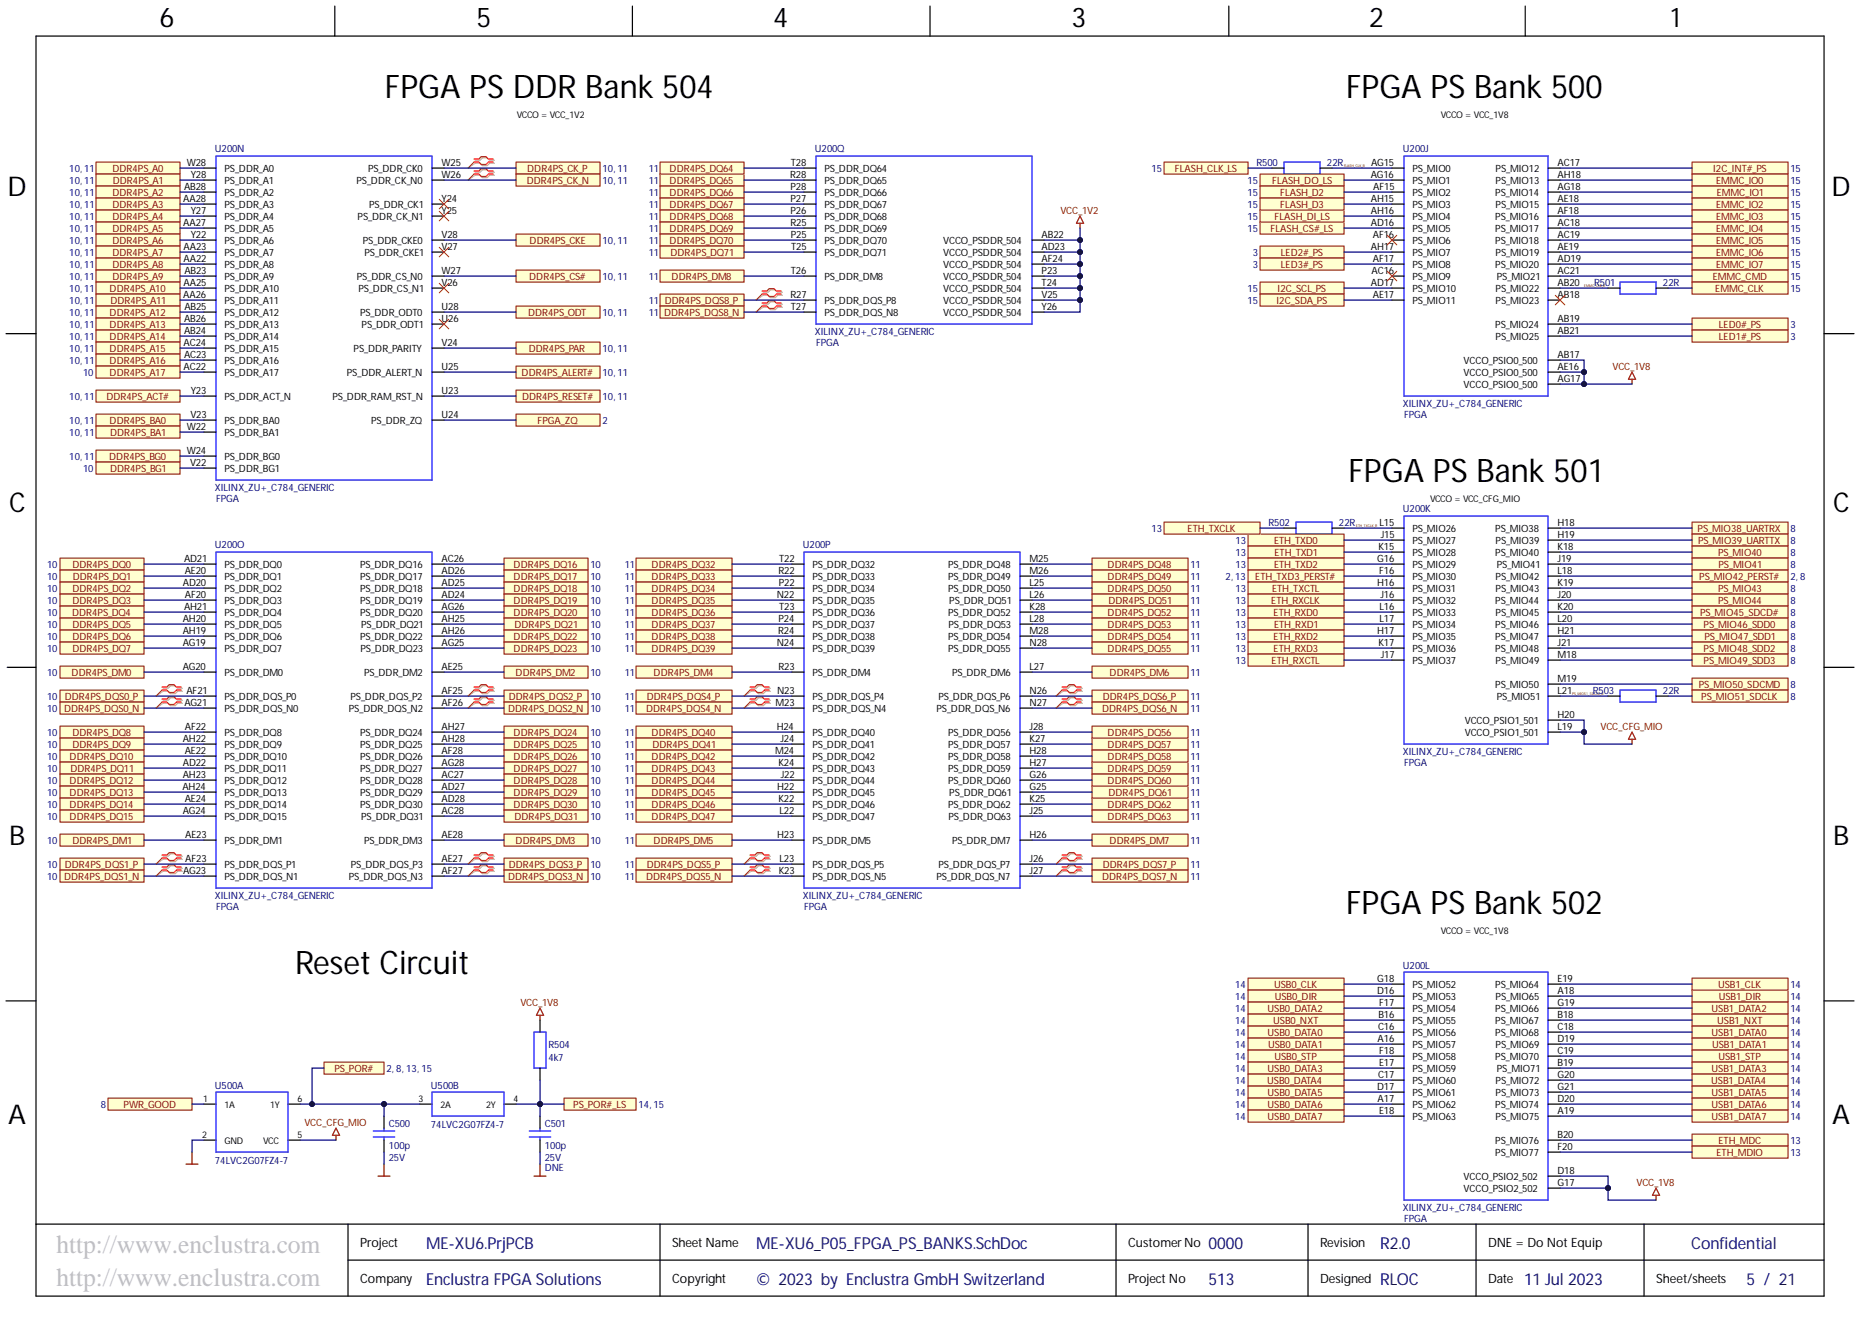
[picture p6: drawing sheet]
<svg xmlns="http://www.w3.org/2000/svg" width="393mm" height="282mm" viewBox="0 0 393 282" stroke-linecap="round" stroke-linejoin="round" font-family="sans-serif">
<defs><g id="words">
<g font-size="6.9">
<text x="81.3" y="20.7">FPGA PS DDR Bank 504</text>
<text x="284.5" y="20.7">FPGA PS Bank 500</text>
<text x="285" y="101.9">FPGA PS Bank 501</text>
<text x="284.5" y="193.2">FPGA PS Bank 502</text>
<text x="62.4" y="205.9">Reset Circuit</text>
</g>
<g font-size="5.8">
<text x="33.7" y="5.7">6</text>
<text x="100.7" y="5.7">5</text>
<text x="163.4" y="5.7">4</text>
<text x="226.5" y="5.7">3</text>
<text x="289.4" y="5.7">2</text>
<text x="353.1" y="5.7">1</text>
<text x="1.6" y="41.5">D</text>
<text x="387.1" y="41.5">D</text>
<text x="1.9" y="108.2">C</text>
<text x="387.5" y="108.2">C</text>
<text x="1.9" y="178.7">B</text>
<text x="387.5" y="178.7">B</text>
<text x="1.7" y="237.6">A</text>
<text x="387.2" y="237.6">A</text>
</g>
<g font-size="5.5" fill="#c0c0c0">
<text x="11.9" y="265">http://www.enclustra.com</text>
<text x="11.9" y="271.9">http://www.enclustra.com</text>
</g>
<g font-size="3.5" fill="#000080">
<text x="90" y="264.1">ME-XU6.PrjPCB</text>
<text x="159.8" y="264.1">ME-XU6_P05_FPGA_PS_BANKS.SchDoc</text>
<text x="255.4" y="264.1">0000</text>
<text x="357.5" y="264.1">Confidential</text>
<text x="90" y="271.7">Enclustra FPGA Solutions</text>
<text x="159.8" y="271.7">© 2023 by Enclustra GmbH Switzerland</text>
<text x="255.4" y="271.7">513</text>
<text x="291.7" y="271.7">RLOC</text>
<text x="322.1" y="271.7">11 Jul 2023</text>
<text x="369.1" y="271.7">5 / 21</text>
</g>
<text font-size="3.5" fill="#00007c" x="291.7" y="264.1">R2.0</text>
<g font-size="2.7">
<text x="76.1" y="263.8">Project</text>
<text x="142" y="263.8">Sheet Name</text>
<text x="238.4" y="263.8">CustomerNo</text>
<text x="279" y="263.8">Revision</text>
<text x="314.5" y="263.8">DNE = Do Not Equip</text>
<text x="76.1" y="271.4">Company</text>
<text x="142" y="271.4">Copyright</text>
<text x="238.4" y="271.4">Project No</text>
<text x="279" y="271.4">Designed</text>
<text x="314.5" y="271.4">Date</text>
<text x="350" y="271.4">Sheet/sheets</text>
</g>
<g font-size="2.1">
<text x="39.5" y="35">W28</text>
<text x="93.3" y="35">W25</text>
<text x="167.2" y="35">T28</text>
<text x="289.8" y="35">AG15</text>
<text x="329.2" y="35">AC17</text>
<text x="38.9" y="40.1">AB28</text>
<text x="40.3" y="37.6">Y28</text>
<text x="47.4" y="36.4">PS_DDR_A0</text>
<text x="47.4" y="38.9">PS_DDR_A1</text>
<text x="47.4" y="41.5">PS_DDR_A2</text>
<text x="75.3" y="38.9">PS_DDR_CK_N0</text>
<text x="77.8" y="36.4">PS_DDR_CK0</text>
<text x="93.3" y="37.6">W26</text>
<text x="167" y="37.6">R28</text>
<text x="167.1" y="40.1">P28</text>
<text x="174.3" y="36.4">PS_DDR_DQ64</text>
<text x="174.3" y="38.9">PS_DDR_DQ65</text>
<text x="174.3" y="41.5">PS_DDR_DQ66</text>
<text x="289.7" y="37.6">AG16</text>
<text x="290.3" y="40.1">AF15</text>
<text x="298.5" y="36.4">PS_MIO0</text>
<text x="298.5" y="38.9">PS_MIO1</text>
<text x="298.5" y="41.5">PS_MIO2</text>
<text x="316" y="41.5">PS_MIO14</text>
<text x="316.1" y="36.4">PS_MIO12</text>
<text x="316.1" y="38.9">PS_MIO13</text>
<text x="329.2" y="37.6">AH18</text>
<text x="329.2" y="40.1">AG18</text>
<text x="38.7" y="42.6">AA28</text>
<text x="38.7" y="47.7">AA27</text>
<text x="40.3" y="45.2">Y27</text>
<text x="47.4" y="44">PS_DDR_A3</text>
<text x="47.4" y="46.5">PS_DDR_A4</text>
<text x="75.6" y="46.5">PS_DDR_CK_N1</text>
<text x="78" y="44">PS_DDR_CK1</text>
<text x="93.3" y="42.6">Y24</text>
<text x="93.3" y="45.2">Y25</text>
<text x="167.1" y="42.6">P27</text>
<text x="167.1" y="45.2">P26</text>
<text x="167.1" y="47.7">R25</text>
<text x="174.3" y="44">PS_DDR_DQ67</text>
<text x="174.3" y="46.5">PS_DDR_DQ68</text>
<text x="289.7" y="42.6">AH15</text>
<text x="289.7" y="45.2">AH16</text>
<text x="289.7" y="47.7">AD16</text>
<text x="298.5" y="44">PS_MIO3</text>
<text x="298.5" y="46.5">PS_MIO4</text>
<text x="316" y="46.5">PS_MIO16</text>
<text x="316.1" y="44">PS_MIO15</text>
<text x="329.2" y="42.6">AE18</text>
<text x="329.2" y="45.2">AF18</text>
<text x="329.2" y="47.7">AC18</text>
<text x="38.8" y="52.8">AA23</text>
<text x="40.3" y="50.3">Y22</text>
<text x="47.4" y="49.1">PS_DDR_A5</text>
<text x="47.4" y="51.6">PS_DDR_A6</text>
<text x="76.7" y="51.6">PS_DDR_CKE0</text>
<text x="93.3" y="50.3">V28</text>
<text x="93.3" y="52.8">V27</text>
<text x="167.2" y="50.3">P25</text>
<text x="167.2" y="52.8">T25</text>
<text x="174.3" y="49.1">PS_DDR_DQ69</text>
<text x="174.3" y="51.6">PS_DDR_DQ70</text>
<text x="199.4" y="51.6">VCCO_PSDDR_504</text>
<text x="220.2" y="50.3">AB22</text>
<text x="220.2" y="52.8">AD23</text>
<text x="289.7" y="52.8">AH17</text>
<text x="290.2" y="50.3">AF16</text>
<text x="298.5" y="49.1">PS_MIO5</text>
<text x="298.5" y="51.6">PS_MIO6</text>
<text x="316" y="49.1">PS_MIO17</text>
<text x="316" y="51.6">PS_MIO18</text>
<text x="329.2" y="50.3">AC19</text>
<text x="329.2" y="52.8">AE19</text>
<text x="38.8" y="55.3">AA22</text>
<text x="39" y="57.9">AB23</text>
<text x="47.4" y="54.1">PS_DDR_A7</text>
<text x="47.4" y="56.7">PS_DDR_A8</text>
<text x="47.4" y="59.2">PS_DDR_A9</text>
<text x="75.4" y="59.2">PS_DDR_CS_N0</text>
<text x="77" y="54.1">PS_DDR_CKE1</text>
<text x="93.3" y="57.9">W27</text>
<text x="167.2" y="57.9">T26</text>
<text x="174.3" y="54.1">PS_DDR_DQ71</text>
<text x="174.3" y="59.2">PS_DDR_DM8</text>
<text x="199.4" y="54.1">VCCO_PSDDR_504</text>
<text x="199.4" y="56.7">VCCO_PSDDR_504</text>
<text x="199.4" y="59.2">VCCO_PSDDR_504</text>
<text x="220.2" y="55.3">AF24</text>
<text x="220.2" y="57.9">P23</text>
<text x="289.9" y="57.9">AC16</text>
<text x="290.2" y="55.3">AF17</text>
<text x="298.5" y="54.1">PS_MIO7</text>
<text x="298.5" y="56.7">PS_MIO8</text>
<text x="298.5" y="59.2">PS_MIO9</text>
<text x="316" y="56.7">PS_MIO20</text>
<text x="316.1" y="54.1">PS_MIO19</text>
<text x="316.4" y="59.2">PS_MIO21</text>
<text x="329.2" y="55.3">AD19</text>
<text x="329.2" y="57.9">AC21</text>
<text x="38.7" y="62.9">AA26</text>
<text x="38.8" y="60.4">AA25</text>
<text x="39" y="65.5">AB25</text>
<text x="47.4" y="61.8">PS_DDR_A10</text>
<text x="47.4" y="64.3">PS_DDR_A11</text>
<text x="75.8" y="61.8">PS_DDR_CS_N1</text>
<text x="93.3" y="60.4">V26</text>
<text x="93.3" y="65.5">U28</text>
<text x="167.1" y="62.9">R27</text>
<text x="167.2" y="65.5">T27</text>
<text x="174.3" y="64.3">PS_DDR_DQS_P8</text>
<text x="199.4" y="61.8">VCCO_PSDDR_504</text>
<text x="199.4" y="64.3">VCCO_PSDDR_504</text>
<text x="220.2" y="60.4">T24</text>
<text x="220.2" y="62.9">V25</text>
<text x="220.2" y="65.5">Y26</text>
<text x="289.7" y="60.4">AD17</text>
<text x="290.2" y="62.9">AE17</text>
<text x="298.5" y="61.8">PS_MIO10</text>
<text x="298.5" y="64.3">PS_MIO11</text>
<text x="316.1" y="61.8">PS_MIO22</text>
<text x="316.1" y="64.3">PS_MIO23</text>
<text x="329.2" y="60.4">AB20</text>
<text x="329.2" y="62.9">AB18</text>
<text x="38.9" y="68">AB26</text>
<text x="38.9" y="70.6">AB24</text>
<text x="47.4" y="66.8">PS_DDR_A12</text>
<text x="47.4" y="69.4">PS_DDR_A13</text>
<text x="47.4" y="71.9">PS_DDR_A14</text>
<text x="76.1" y="66.8">PS_DDR_ODT0</text>
<text x="76.4" y="69.4">PS_DDR_ODT1</text>
<text x="93.3" y="68">U26</text>
<text x="174.3" y="66.8">PS_DDR_DQS_N8</text>
<text x="199.4" y="66.8">VCCO_PSDDR_504</text>
<text x="316" y="69.4">PS_MIO24</text>
<text x="316.1" y="71.9">PS_MIO25</text>
<text x="329.2" y="68">AB19</text>
<text x="329.2" y="70.6">AB21</text>
<text x="38.8" y="73.1">AC24</text>
<text x="38.9" y="75.6">AC23</text>
<text x="47.4" y="74.4">PS_DDR_A15</text>
<text x="47.4" y="77">PS_DDR_A16</text>
<text x="74.7" y="74.4">PS_DDR_PARITY</text>
<text x="93.3" y="73.1">V24</text>
<text x="309.4" y="77">VCCO_PSIO0_500</text>
<text x="329.2" y="75.6">AB17</text>
<text x="38.8" y="78.2">AC22</text>
<text x="40.3" y="83.2">Y23</text>
<text x="47.4" y="79.5">PS_DDR_A17</text>
<text x="73.3" y="79.5">PS_DDR_ALERT_N</text>
<text x="93.3" y="78.2">U25</text>
<text x="93.3" y="83.2">U23</text>
<text x="309.4" y="79.5">VCCO_PSIO0_500</text>
<text x="309.4" y="82.1">VCCO_PSIO0_500</text>
<text x="329.2" y="78.2">AE16</text>
<text x="329.2" y="80.7">AG17</text>
<text x="40.2" y="88.3">V23</text>
<text x="47.4" y="84.6">PS_DDR_ACT_N</text>
<text x="47.4" y="89.7">PS_DDR_BA0</text>
<text x="70.3" y="84.6">PS_DDR_RAM_RST_N</text>
<text x="78.5" y="89.7">PS_DDR_ZQ</text>
<text x="93.3" y="88.3">U24</text>
<text x="39.5" y="90.9">W22</text>
<text x="39.5" y="95.9">W24</text>
<text x="47.4" y="92.2">PS_DDR_BA1</text>
<text x="40.2" y="98.5">V22</text>
<text x="47.4" y="97.3">PS_DDR_BG0</text>
<text x="47.4" y="99.8">PS_DDR_BG1</text>
<text x="291.6" y="111.2">L15</text>
<text x="291.9" y="113.7">J15</text>
<text x="298.5" y="112.5">PS_MIO26</text>
<text x="316" y="112.5">PS_MIO38</text>
<text x="329.2" y="111.2">H18</text>
<text x="329.2" y="113.7">H19</text>
<text x="38.9" y="118.8">AD21</text>
<text x="93.3" y="118.8">AC26</text>
<text x="164.7" y="118.8">T22</text>
<text x="217.6" y="118.8">M25</text>
<text x="291.1" y="118.8">G16</text>
<text x="291.4" y="116.2">K15</text>
<text x="298.5" y="115.1">PS_MIO27</text>
<text x="298.5" y="117.6">PS_MIO28</text>
<text x="316" y="117.6">PS_MIO40</text>
<text x="316.1" y="115.1">PS_MIO39</text>
<text x="329.2" y="116.2">K18</text>
<text x="329.2" y="118.8">J19</text>
<text x="38.6" y="123.8">AD20</text>
<text x="39.1" y="121.3">AE20</text>
<text x="47.4" y="120.1">PS_DDR_DQ0</text>
<text x="47.4" y="122.7">PS_DDR_DQ1</text>
<text x="47.4" y="125.2">PS_DDR_DQ2</text>
<text x="76.1" y="120.1">PS_DDR_DQ16</text>
<text x="76.1" y="122.7">PS_DDR_DQ17</text>
<text x="76.1" y="125.2">PS_DDR_DQ18</text>
<text x="93.3" y="121.3">AD26</text>
<text x="93.3" y="123.8">AD25</text>
<text x="164.5" y="121.3">R22</text>
<text x="164.6" y="123.8">P22</text>
<text x="171.7" y="120.1">PS_DDR_DQ32</text>
<text x="171.7" y="122.7">PS_DDR_DQ33</text>
<text x="171.7" y="125.2">PS_DDR_DQ34</text>
<text x="200.4" y="120.1">PS_DDR_DQ48</text>
<text x="200.4" y="122.7">PS_DDR_DQ49</text>
<text x="200.4" y="125.2">PS_DDR_DQ50</text>
<text x="217.6" y="121.3">M26</text>
<text x="217.6" y="123.8">L25</text>
<text x="291.1" y="123.8">H16</text>
<text x="291.5" y="121.3">F16</text>
<text x="298.5" y="120.1">PS_MIO29</text>
<text x="298.5" y="122.7">PS_MIO30</text>
<text x="298.5" y="125.2">PS_MIO31</text>
<text x="316.1" y="122.7">PS_MIO42</text>
<text x="316.1" y="125.2">PS_MIO43</text>
<text x="316.4" y="120.1">PS_MIO41</text>
<text x="329.2" y="121.3">L18</text>
<text x="329.2" y="123.8">K19</text>
<text x="38.6" y="131.5">AH20</text>
<text x="38.9" y="128.9">AH21</text>
<text x="39.1" y="126.4">AF20</text>
<text x="47.4" y="127.7">PS_DDR_DQ3</text>
<text x="47.4" y="130.3">PS_DDR_DQ4</text>
<text x="76.1" y="127.7">PS_DDR_DQ19</text>
<text x="76.1" y="130.3">PS_DDR_DQ20</text>
<text x="93.3" y="126.4">AD24</text>
<text x="93.3" y="128.9">AG26</text>
<text x="93.3" y="131.5">AH25</text>
<text x="164.2" y="126.4">N22</text>
<text x="164.5" y="131.5">P24</text>
<text x="164.7" y="128.9">T23</text>
<text x="171.7" y="127.7">PS_DDR_DQ35</text>
<text x="171.7" y="130.3">PS_DDR_DQ36</text>
<text x="200.4" y="130.3">PS_DDR_DQ52</text>
<text x="200.6" y="127.7">PS_DDR_DQ51</text>
<text x="217.6" y="126.4">L26</text>
<text x="217.6" y="128.9">K28</text>
<text x="217.6" y="131.5">L28</text>
<text x="291.6" y="128.9">L16</text>
<text x="291.6" y="131.5">L17</text>
<text x="291.8" y="126.4">J16</text>
<text x="298.5" y="127.7">PS_MIO32</text>
<text x="298.5" y="130.3">PS_MIO33</text>
<text x="316" y="127.7">PS_MIO44</text>
<text x="316.1" y="130.3">PS_MIO45</text>
<text x="329.2" y="126.4">J20</text>
<text x="329.2" y="128.9">K20</text>
<text x="329.2" y="131.5">L20</text>
<text x="38.6" y="134">AH19</text>
<text x="38.6" y="136.5">AG19</text>
<text x="47.4" y="132.8">PS_DDR_DQ5</text>
<text x="47.4" y="135.4">PS_DDR_DQ6</text>
<text x="47.4" y="137.9">PS_DDR_DQ7</text>
<text x="76.1" y="135.4">PS_DDR_DQ22</text>
<text x="76.2" y="137.9">PS_DDR_DQ23</text>
<text x="76.3" y="132.8">PS_DDR_DQ21</text>
<text x="93.3" y="134">AH26</text>
<text x="93.3" y="136.5">AG25</text>
<text x="164.2" y="136.5">N24</text>
<text x="164.4" y="134">R24</text>
<text x="171.7" y="132.8">PS_DDR_DQ37</text>
<text x="171.7" y="135.4">PS_DDR_DQ38</text>
<text x="171.7" y="137.9">PS_DDR_DQ39</text>
<text x="200.4" y="135.4">PS_DDR_DQ54</text>
<text x="200.4" y="137.9">PS_DDR_DQ55</text>
<text x="200.5" y="132.8">PS_DDR_DQ53</text>
<text x="217.6" y="134">M28</text>
<text x="217.6" y="136.5">N28</text>
<text x="291.1" y="134">H17</text>
<text x="291.4" y="136.5">K17</text>
<text x="298.5" y="132.8">PS_MIO34</text>
<text x="298.5" y="135.4">PS_MIO35</text>
<text x="298.5" y="137.9">PS_MIO36</text>
<text x="316" y="132.8">PS_MIO46</text>
<text x="316" y="135.4">PS_MIO47</text>
<text x="316" y="137.9">PS_MIO48</text>
<text x="329.2" y="134">H21</text>
<text x="329.2" y="136.5">J21</text>
<text x="38.6" y="141.6">AG20</text>
<text x="47.4" y="143">PS_DDR_DM0</text>
<text x="76.9" y="143">PS_DDR_DM2</text>
<text x="93.3" y="141.6">AE25</text>
<text x="164.5" y="141.6">R23</text>
<text x="171.7" y="143">PS_DDR_DM4</text>
<text x="201.2" y="143">PS_DDR_DM6</text>
<text x="217.6" y="141.6">L27</text>
<text x="291.9" y="139.1">J17</text>
<text x="298.5" y="140.4">PS_MIO37</text>
<text x="316.1" y="140.4">PS_MIO49</text>
<text x="329.2" y="139.1">M18</text>
<text x="39" y="149.2">AG21</text>
<text x="39.4" y="146.7">AF21</text>
<text x="47.4" y="148">PS_DDR_DQS_P0</text>
<text x="74.1" y="148">PS_DDR_DQS_P2</text>
<text x="93.3" y="146.7">AF25</text>
<text x="93.3" y="149.2">AF26</text>
<text x="163.9" y="149.2">M23</text>
<text x="164.3" y="146.7">N23</text>
<text x="171.7" y="148">PS_DDR_DQS_P4</text>
<text x="198.3" y="148">PS_DDR_DQS_P6</text>
<text x="217.6" y="146.7">N26</text>
<text x="217.6" y="149.2">N27</text>
<text x="316" y="145.5">PS_MIO50</text>
<text x="316.4" y="148">PS_MIO51</text>
<text x="329.2" y="144.1">M19</text>
<text x="329.2" y="146.7">L21</text>
<text x="39.1" y="154.3">AF22</text>
<text x="47.4" y="150.6">PS_DDR_DQS_N0</text>
<text x="47.4" y="155.7">PS_DDR_DQ8</text>
<text x="73.7" y="150.6">PS_DDR_DQS_N2</text>
<text x="76.1" y="155.7">PS_DDR_DQ24</text>
<text x="93.3" y="154.3">AH27</text>
<text x="164.2" y="154.3">H24</text>
<text x="171.7" y="150.6">PS_DDR_DQS_N4</text>
<text x="171.7" y="155.7">PS_DDR_DQ40</text>
<text x="197.9" y="150.6">PS_DDR_DQS_N6</text>
<text x="200.4" y="155.7">PS_DDR_DQ56</text>
<text x="217.6" y="154.3">J28</text>
<text x="309.6" y="153.1">VCCO_PSIO1_501</text>
<text x="309.6" y="155.7">VCCO_PSIO1_501</text>
<text x="329.2" y="151.8">H20</text>
<text x="329.2" y="154.3">L19</text>
<text x="38.6" y="156.8">AH22</text>
<text x="38.6" y="161.9">AD22</text>
<text x="39.1" y="159.4">AE22</text>
<text x="47.4" y="158.2">PS_DDR_DQ9</text>
<text x="47.4" y="160.7">PS_DDR_DQ10</text>
<text x="76.1" y="158.2">PS_DDR_DQ25</text>
<text x="76.1" y="160.7">PS_DDR_DQ26</text>
<text x="93.3" y="156.8">AH28</text>
<text x="93.3" y="159.4">AF28</text>
<text x="93.3" y="161.9">AG28</text>
<text x="163.9" y="159.4">M24</text>
<text x="164.5" y="161.9">K24</text>
<text x="165" y="156.8">J24</text>
<text x="171.7" y="158.2">PS_DDR_DQ41</text>
<text x="171.7" y="160.7">PS_DDR_DQ42</text>
<text x="200.4" y="158.2">PS_DDR_DQ57</text>
<text x="200.4" y="160.7">PS_DDR_DQ58</text>
<text x="217.6" y="156.8">K27</text>
<text x="217.6" y="159.4">H28</text>
<text x="217.6" y="161.9">H27</text>
<text x="38.6" y="167">AH24</text>
<text x="38.6" y="164.4">AH23</text>
<text x="47.4" y="163.3">PS_DDR_DQ11</text>
<text x="47.4" y="165.8">PS_DDR_DQ12</text>
<text x="76.1" y="163.3">PS_DDR_DQ27</text>
<text x="76.1" y="165.8">PS_DDR_DQ28</text>
<text x="93.3" y="164.4">AC27</text>
<text x="93.3" y="167">AD27</text>
<text x="164.3" y="167">H22</text>
<text x="165" y="164.4">J22</text>
<text x="171.7" y="163.3">PS_DDR_DQ43</text>
<text x="171.7" y="165.8">PS_DDR_DQ44</text>
<text x="200.4" y="163.3">PS_DDR_DQ59</text>
<text x="200.4" y="165.8">PS_DDR_DQ60</text>
<text x="217.6" y="164.4">G26</text>
<text x="217.6" y="167">G25</text>
<text x="38.6" y="172.1">AG24</text>
<text x="39.1" y="169.5">AE24</text>
<text x="47.4" y="168.3">PS_DDR_DQ13</text>
<text x="47.4" y="170.9">PS_DDR_DQ14</text>
<text x="47.4" y="173.4">PS_DDR_DQ15</text>
<text x="76.1" y="168.3">PS_DDR_DQ29</text>
<text x="76.1" y="170.9">PS_DDR_DQ30</text>
<text x="76.3" y="173.4">PS_DDR_DQ31</text>
<text x="93.3" y="169.5">AD28</text>
<text x="93.3" y="172.1">AC28</text>
<text x="164.5" y="169.5">K22</text>
<text x="164.8" y="172.1">L22</text>
<text x="171.7" y="168.3">PS_DDR_DQ45</text>
<text x="171.7" y="170.9">PS_DDR_DQ46</text>
<text x="171.7" y="173.4">PS_DDR_DQ47</text>
<text x="200.4" y="170.9">PS_DDR_DQ62</text>
<text x="200.5" y="173.4">PS_DDR_DQ63</text>
<text x="200.6" y="168.3">PS_DDR_DQ61</text>
<text x="217.6" y="169.5">K25</text>
<text x="217.6" y="172.1">J25</text>
<text x="39.1" y="177.1">AE23</text>
<text x="47.4" y="178.5">PS_DDR_DM1</text>
<text x="76.9" y="178.5">PS_DDR_DM3</text>
<text x="93.3" y="177.1">AE28</text>
<text x="164.3" y="177.1">H23</text>
<text x="171.7" y="178.5">PS_DDR_DM5</text>
<text x="201.2" y="178.5">PS_DDR_DM7</text>
<text x="217.6" y="177.1">H26</text>
<text x="38.7" y="184.7">AG23</text>
<text x="39.1" y="182.2">AF23</text>
<text x="47.4" y="183.6">PS_DDR_DQS_P1</text>
<text x="74.1" y="183.6">PS_DDR_DQS_P3</text>
<text x="93.3" y="182.2">AE27</text>
<text x="93.3" y="184.7">AF27</text>
<text x="164.6" y="184.7">K23</text>
<text x="164.8" y="182.2">L23</text>
<text x="171.7" y="183.6">PS_DDR_DQS_P5</text>
<text x="198.3" y="183.6">PS_DDR_DQS_P7</text>
<text x="217.6" y="182.2">J26</text>
<text x="217.6" y="184.7">J27</text>
<text x="47.4" y="186.1">PS_DDR_DQS_N1</text>
<text x="73.7" y="186.1">PS_DDR_DQS_N3</text>
<text x="171.7" y="186.1">PS_DDR_DQS_N5</text>
<text x="197.9" y="186.1">PS_DDR_DQS_N7</text>
<text x="291.1" y="207.6">G18</text>
<text x="298.5" y="208.9">PS_MIO52</text>
<text x="316" y="208.9">PS_MIO64</text>
<text x="329.2" y="207.6">E19</text>
<text x="291.1" y="210.1">D16</text>
<text x="291.4" y="215.2">B16</text>
<text x="291.5" y="212.7">F17</text>
<text x="298.5" y="211.5">PS_MIO53</text>
<text x="298.5" y="214">PS_MIO54</text>
<text x="316" y="214">PS_MIO66</text>
<text x="316.1" y="211.5">PS_MIO65</text>
<text x="329.2" y="210.1">A18</text>
<text x="329.2" y="212.7">G19</text>
<text x="329.2" y="215.2">B18</text>
<text x="291.2" y="220.3">A16</text>
<text x="291.3" y="217.7">C16</text>
<text x="298.5" y="216.6">PS_MIO55</text>
<text x="298.5" y="219.1">PS_MIO56</text>
<text x="298.5" y="221.6">PS_MIO57</text>
<text x="316" y="216.6">PS_MIO67</text>
<text x="316" y="219.1">PS_MIO68</text>
<text x="316.1" y="221.6">PS_MIO69</text>
<text x="329.2" y="217.7">C18</text>
<text x="329.2" y="220.3">D19</text>
<text x="291.3" y="227.9">C17</text>
<text x="291.5" y="222.8">F18</text>
<text x="291.5" y="225.3">E17</text>
<text x="298.5" y="224.2">PS_MIO58</text>
<text x="298.5" y="226.7">PS_MIO59</text>
<text x="316" y="224.2">PS_MIO70</text>
<text x="316.4" y="226.7">PS_MIO71</text>
<text x="329.2" y="222.8">C19</text>
<text x="329.2" y="225.3">B19</text>
<text x="329.2" y="227.9">G20</text>
<text x="291.1" y="230.4">D17</text>
<text x="291.2" y="233">A17</text>
<text x="298.5" y="229.2">PS_MIO60</text>
<text x="298.5" y="231.8">PS_MIO61</text>
<text x="316.1" y="229.2">PS_MIO72</text>
<text x="316.1" y="231.8">PS_MIO73</text>
<text x="329.2" y="230.4">G21</text>
<text x="329.2" y="233">D20</text>
<text x="291.5" y="235.5">E18</text>
<text x="298.5" y="234.3">PS_MIO62</text>
<text x="298.5" y="236.9">PS_MIO63</text>
<text x="316" y="234.3">PS_MIO74</text>
<text x="316.1" y="236.9">PS_MIO75</text>
<text x="329.2" y="235.5">A19</text>
<text x="316" y="241.9">PS_MIO76</text>
<text x="316" y="244.5">PS_MIO77</text>
<text x="329.2" y="240.6">B20</text>
<text x="329.2" y="243.1">F20</text>
<text x="309.4" y="249.5">VCCO_PSIO2_502</text>
<text x="329.2" y="248.2">D18</text>
<text x="329.2" y="250.7">G17</text>
<text x="309.4" y="252.1">VCCO_PSIO2_502</text>
</g>
<g font-size="2.1" fill="#000080">
<text x="45.4" y="32.2">U200N</text>
<text x="172.2" y="32.2">U200Q</text>
<text x="265.6" y="35">R500</text>
<text x="280.4" y="35">22R</text>
<text x="296.5" y="32.2">U200J</text>
<text x="14.6" y="36.4">10, 11</text>
<text x="14.6" y="38.9">10, 11</text>
<text x="14.6" y="41.5">10, 11</text>
<text x="127.3" y="36.4">10, 11</text>
<text x="127.3" y="38.9">10, 11</text>
<text x="137.1" y="38.9">11</text>
<text x="137.1" y="41.5">11</text>
<text x="137.1" y="36.4">11</text>
<text x="243.4" y="36.4">15</text>
<text x="263.7" y="38.9">15</text>
<text x="263.7" y="41.5">15</text>
<text x="378.4" y="36.4">15</text>
<text x="378.4" y="38.9">15</text>
<text x="378.4" y="41.5">15</text>
<text x="14.6" y="44">10, 11</text>
<text x="14.6" y="46.5">10, 11</text>
<text x="137.1" y="44">11</text>
<text x="137.1" y="46.5">11</text>
<text x="263.7" y="46.5">15</text>
<text x="263.7" y="44">15</text>
<text x="378.4" y="44">15</text>
<text x="378.4" y="46.5">15</text>
<text x="14.6" y="49.1">10, 11</text>
<text x="14.6" y="51.6">10, 11</text>
<text x="127.3" y="51.6">10, 11</text>
<text x="137.1" y="49.1">11</text>
<text x="137.1" y="51.6">11</text>
<text x="263.7" y="49.1">15</text>
<text x="378.4" y="49.1">15</text>
<text x="378.4" y="51.6">15</text>
<text x="14.6" y="54.1">10, 11</text>
<text x="14.6" y="56.7">10, 11</text>
<text x="14.6" y="59.2">10, 11</text>
<text x="127.3" y="59.2">10, 11</text>
<text x="137.1" y="59.2">11</text>
<text x="137.1" y="54.1">11</text>
<text x="264.8" y="54.1">3</text>
<text x="264.8" y="56.7">3</text>
<text x="378.4" y="54.1">15</text>
<text x="378.4" y="56.7">15</text>
<text x="378.4" y="59.2">15</text>
<text x="14.6" y="61.8">10, 11</text>
<text x="14.6" y="64.3">10, 11</text>
<text x="137.1" y="64.3">11</text>
<text x="263.7" y="61.8">15</text>
<text x="263.7" y="64.3">15</text>
<text x="336.9" y="60.4">R501</text>
<text x="351.5" y="60.4">22R</text>
<text x="378.4" y="61.8">15</text>
<text x="14.6" y="66.8">10, 11</text>
<text x="14.6" y="69.4">10, 11</text>
<text x="14.6" y="71.9">10, 11</text>
<text x="127.3" y="66.8">10, 11</text>
<text x="137.1" y="66.8">11</text>
<text x="172.2" y="70.8">XILINX_ZU+_C784_GENERIC</text>
<text x="378.4" y="69.4">3</text>
<text x="378.4" y="71.9">3</text>
<text x="14.6" y="74.4">10, 11</text>
<text x="14.6" y="77">10, 11</text>
<text x="127.3" y="74.4">10, 11</text>
<text x="172.5" y="73.1">FPGA</text>
<text x="17.6" y="79.5">10</text>
<text x="127.3" y="79.5">10, 11</text>
<text x="14.6" y="84.6">10, 11</text>
<text x="14.6" y="89.7">10, 11</text>
<text x="127.3" y="84.6">10, 11</text>
<text x="127.3" y="89.7">2</text>
<text x="296.5" y="86">XILINX_ZU+_C784_GENERIC</text>
<text x="296.8" y="88.3">FPGA</text>
<text x="14.6" y="92.2">10, 11</text>
<text x="14.6" y="97.3">10, 11</text>
<text x="17.6" y="99.8">10</text>
<text x="45.4" y="103.8">XILINX_ZU+_C784_GENERIC</text>
<text x="45.7" y="106.1">FPGA</text>
<text x="243.4" y="112.5">13</text>
<text x="268.1" y="111.2">R502</text>
<text x="283" y="111.2">22R</text>
<text x="296.5" y="108.4">U200K</text>
<text x="378.4" y="112.5">8</text>
<text x="45.4" y="116">U200O</text>
<text x="169.7" y="116">U200P</text>
<text x="261.2" y="115.1">13</text>
<text x="261.2" y="117.6">13</text>
<text x="378.4" y="115.1">8</text>
<text x="378.4" y="117.6">8</text>
<text x="10" y="120.1">10</text>
<text x="10" y="122.7">10</text>
<text x="10" y="125.2">10</text>
<text x="124.8" y="120.1">10</text>
<text x="124.8" y="122.7">10</text>
<text x="124.8" y="125.2">10</text>
<text x="132.1" y="120.1">11</text>
<text x="132.1" y="122.7">11</text>
<text x="132.1" y="125.2">11</text>
<text x="251.6" y="120.1">11</text>
<text x="251.6" y="122.7">11</text>
<text x="251.6" y="125.2">11</text>
<text x="259.1" y="122.7">2, 13</text>
<text x="261.2" y="120.1">13</text>
<text x="261.2" y="125.2">13</text>
<text x="378.4" y="120.1">8</text>
<text x="378.4" y="122.7">2, 8</text>
<text x="378.4" y="125.2">8</text>
<text x="10" y="127.7">10</text>
<text x="10" y="130.3">10</text>
<text x="124.8" y="127.7">10</text>
<text x="124.8" y="130.3">10</text>
<text x="132.1" y="127.7">11</text>
<text x="132.1" y="130.3">11</text>
<text x="251.6" y="127.7">11</text>
<text x="251.6" y="130.3">11</text>
<text x="261.2" y="127.7">13</text>
<text x="261.2" y="130.3">13</text>
<text x="378.4" y="127.7">8</text>
<text x="378.4" y="130.3">8</text>
<text x="10" y="132.8">10</text>
<text x="10" y="135.4">10</text>
<text x="10" y="137.9">10</text>
<text x="124.8" y="132.8">10</text>
<text x="124.8" y="135.4">10</text>
<text x="124.8" y="137.9">10</text>
<text x="132.1" y="132.8">11</text>
<text x="132.1" y="135.4">11</text>
<text x="132.1" y="137.9">11</text>
<text x="251.6" y="132.8">11</text>
<text x="251.6" y="135.4">11</text>
<text x="251.6" y="137.9">11</text>
<text x="261.2" y="132.8">13</text>
<text x="261.2" y="135.4">13</text>
<text x="261.2" y="137.9">13</text>
<text x="378.4" y="132.8">8</text>
<text x="378.4" y="135.4">8</text>
<text x="378.4" y="137.9">8</text>
<text x="10" y="143">10</text>
<text x="124.8" y="143">10</text>
<text x="132.1" y="143">11</text>
<text x="251.6" y="143">11</text>
<text x="261.2" y="140.4">13</text>
<text x="378.4" y="140.4">8</text>
<text x="10" y="148">10</text>
<text x="124.8" y="148">10</text>
<text x="132.1" y="148">11</text>
<text x="251.6" y="148">11</text>
<text x="336.7" y="146.7">R503</text>
<text x="351.5" y="146.7">22R</text>
<text x="378.4" y="145.5">8</text>
<text x="378.4" y="148">8</text>
<text x="10" y="150.6">10</text>
<text x="10" y="155.7">10</text>
<text x="124.8" y="150.6">10</text>
<text x="124.8" y="155.7">10</text>
<text x="132.1" y="150.6">11</text>
<text x="132.1" y="155.7">11</text>
<text x="251.6" y="150.6">11</text>
<text x="251.6" y="155.7">11</text>
<text x="10" y="158.2">10</text>
<text x="10" y="160.7">10</text>
<text x="124.8" y="158.2">10</text>
<text x="124.8" y="160.7">10</text>
<text x="132.1" y="158.2">11</text>
<text x="132.1" y="160.7">11</text>
<text x="251.6" y="158.2">11</text>
<text x="251.6" y="160.7">11</text>
<text x="296.5" y="159.6">XILINX_ZU+_C784_GENERIC</text>
<text x="296.8" y="161.9">FPGA</text>
<text x="10" y="163.3">10</text>
<text x="10" y="165.8">10</text>
<text x="124.8" y="163.3">10</text>
<text x="124.8" y="165.8">10</text>
<text x="132.1" y="163.3">11</text>
<text x="132.1" y="165.8">11</text>
<text x="251.6" y="163.3">11</text>
<text x="251.6" y="165.8">11</text>
<text x="10" y="168.3">10</text>
<text x="10" y="170.9">10</text>
<text x="10" y="173.4">10</text>
<text x="124.8" y="168.3">10</text>
<text x="124.8" y="170.9">10</text>
<text x="124.8" y="173.4">10</text>
<text x="132.1" y="168.3">11</text>
<text x="132.1" y="170.9">11</text>
<text x="132.1" y="173.4">11</text>
<text x="251.6" y="170.9">11</text>
<text x="251.6" y="173.4">11</text>
<text x="251.6" y="168.3">11</text>
<text x="10" y="178.5">10</text>
<text x="124.8" y="178.5">10</text>
<text x="132.1" y="178.5">11</text>
<text x="251.6" y="178.5">11</text>
<text x="10" y="183.6">10</text>
<text x="124.8" y="183.6">10</text>
<text x="132.1" y="183.6">11</text>
<text x="251.6" y="183.6">11</text>
<text x="10" y="186.1">10</text>
<text x="45.4" y="190.1">XILINX_ZU+_C784_GENERIC</text>
<text x="124.8" y="186.1">10</text>
<text x="132.1" y="186.1">11</text>
<text x="169.7" y="190.1">XILINX_ZU+_C784_GENERIC</text>
<text x="251.6" y="186.1">11</text>
<text x="45.7" y="192.4">FPGA</text>
<text x="169.9" y="192.4">FPGA</text>
<text x="261.1" y="208.9">14</text>
<text x="296.5" y="204.8">U200L</text>
<text x="378.4" y="208.9">14</text>
<text x="261.1" y="211.5">14</text>
<text x="261.1" y="214">14</text>
<text x="378.4" y="211.5">14</text>
<text x="378.4" y="214">14</text>
<text x="115.9" y="221.5">R504</text>
<text x="261.1" y="216.6">14</text>
<text x="261.1" y="219.1">14</text>
<text x="261.1" y="221.6">14</text>
<text x="378.4" y="216.6">14</text>
<text x="378.4" y="219.1">14</text>
<text x="378.4" y="221.6">14</text>
<text x="81.7" y="226.7">2, 8, 13, 15</text>
<text x="115.9" y="224.3">4k7</text>
<text x="261.1" y="224.2">14</text>
<text x="261.1" y="226.7">14</text>
<text x="378.4" y="224.2">14</text>
<text x="378.4" y="226.7">14</text>
<text x="45.4" y="230.2">U500A</text>
<text x="91.1" y="230.2">U500B</text>
<text x="261.1" y="229.2">14</text>
<text x="261.1" y="231.8">14</text>
<text x="378.4" y="229.2">14</text>
<text x="378.4" y="231.8">14</text>
<text x="21.3" y="234.3">8</text>
<text x="82.2" y="238.3">C500</text>
<text x="91.1" y="238.5">74LVC2G07FZ4-7</text>
<text x="115.2" y="238.3">C501</text>
<text x="134.9" y="234.3">14, 15</text>
<text x="261.1" y="234.3">14</text>
<text x="261.1" y="236.9">14</text>
<text x="378.4" y="234.3">14</text>
<text x="378.4" y="236.9">14</text>
<text x="82.2" y="245.4">25V</text>
<text x="82.2" y="242.9">100p</text>
<text x="115.2" y="245.4">25V</text>
<text x="115.2" y="242.9">100p</text>
<text x="378.4" y="241.9">13</text>
<text x="378.4" y="244.5">13</text>
<text x="45.4" y="246.2">74LVC2G07FZ4-7</text>
<text x="115.2" y="247.7">DNE</text>
<text x="296.5" y="256.1">XILINX_ZU+_C784_GENERIC</text>
<text x="296.8" y="258.3">FPGA</text>
</g>
<g font-size="2.1" fill="#800000">
<text x="23.8" y="36.4">DDR4PS_A0</text>
<text x="23.8" y="41.5">DDR4PS_A2</text>
<text x="23.8" y="38.9">DDR4PS_A1</text>
<text x="111.3" y="38.9">DDR4PS_CK_N</text>
<text x="111.4" y="36.4">DDR4PS_CK_P</text>
<text x="141.5" y="38.9">DDR4PS_DQ65</text>
<text x="141.5" y="41.5">DDR4PS_DQ66</text>
<text x="141.5" y="36.4">DDR4PS_DQ64</text>
<text x="248.3" y="36.4">FLASH_CLK_LS</text>
<text x="268.9" y="38.9">FLASH_DO_LS</text>
<text x="270.6" y="41.5">FLASH_D2</text>
<text x="362.1" y="36.4">I2C_INT#_PS</text>
<text x="362.7" y="38.9">EMMC_IO0</text>
<text x="362.9" y="41.5">EMMC_IO1</text>
<text x="23.8" y="44">DDR4PS_A3</text>
<text x="23.8" y="46.5">DDR4PS_A4</text>
<text x="141.5" y="44">DDR4PS_DQ67</text>
<text x="141.5" y="46.5">DDR4PS_DQ68</text>
<text x="224.1" y="45.2">VCC_1V2</text>
<text x="269.4" y="46.5">FLASH_DI_LS</text>
<text x="270.6" y="44">FLASH_D3</text>
<text x="362.7" y="44">EMMC_IO2</text>
<text x="362.7" y="46.5">EMMC_IO3</text>
<text x="23.8" y="49.1">DDR4PS_A5</text>
<text x="23.8" y="51.6">DDR4PS_A6</text>
<text x="111.9" y="51.6">DDR4PS_CKE</text>
<text x="141.5" y="49.1">DDR4PS_DQ69</text>
<text x="141.5" y="51.6">DDR4PS_DQ70</text>
<text x="268.5" y="49.1">FLASH_CS#_LS</text>
<text x="362.7" y="49.1">EMMC_IO4</text>
<text x="362.7" y="51.6">EMMC_IO5</text>
<text x="23.8" y="54.1">DDR4PS_A7</text>
<text x="23.8" y="56.7">DDR4PS_A8</text>
<text x="23.8" y="59.2">DDR4PS_A9</text>
<text x="111.9" y="59.2">DDR4PS_CS#</text>
<text x="141.7" y="54.1">DDR4PS_DQ71</text>
<text x="142" y="59.2">DDR4PS_DM8</text>
<text x="270.7" y="54.1">LED2#_PS</text>
<text x="270.7" y="56.7">LED3#_PS</text>
<text x="362" y="59.2">EMMC_CMD</text>
<text x="362.7" y="54.1">EMMC_IO6</text>
<text x="362.7" y="56.7">EMMC_IO7</text>
<text x="23.2" y="61.8">DDR4PS_A10</text>
<text x="23.3" y="64.3">DDR4PS_A11</text>
<text x="140.5" y="64.3">DDR4PS_DQS8_P</text>
<text x="269.8" y="64.3">I2C_SDA_PS</text>
<text x="270" y="61.8">I2C_SCL_PS</text>
<text x="362.5" y="61.8">EMMC_CLK</text>
<text x="23.2" y="66.8">DDR4PS_A12</text>
<text x="23.2" y="69.4">DDR4PS_A13</text>
<text x="23.2" y="71.9">DDR4PS_A14</text>
<text x="111.6" y="66.8">DDR4PS_ODT</text>
<text x="140.3" y="66.8">DDR4PS_DQS8_N</text>
<text x="363.3" y="69.4">LED0#_PS</text>
<text x="363.3" y="71.9">LED1#_PS</text>
<text x="23.2" y="74.4">DDR4PS_A15</text>
<text x="23.2" y="77">DDR4PS_A16</text>
<text x="111.8" y="74.4">DDR4PS_PAR</text>
<text x="23.2" y="79.5">DDR4PS_A17</text>
<text x="110.2" y="79.5">DDR4PS_ALERT#</text>
<text x="340.8" y="78.2">VCC_1V8</text>
<text x="22.5" y="84.6">DDR4PS_ACT#</text>
<text x="23.2" y="89.7">DDR4PS_BA0</text>
<text x="110.3" y="84.6">DDR4PS_RESET#</text>
<text x="113.6" y="89.7">FPGA_ZQ</text>
<text x="23.3" y="92.2">DDR4PS_BA1</text>
<text x="23.1" y="97.3">DDR4PS_BG0</text>
<text x="23.3" y="99.8">DDR4PS_BG1</text>
<text x="251" y="112.5">ETH_TXCLK</text>
<text x="358.8" y="112.5">PS_MIO38_UARTRX</text>
<text x="269.3" y="115.1">ETH_TXD0</text>
<text x="269.4" y="117.6">ETH_TXD1</text>
<text x="358.9" y="115.1">PS_MIO39_UARTTX</text>
<text x="363.1" y="117.6">PS_MIO40</text>
<text x="15.3" y="120.1">DDR4PS_DQ0</text>
<text x="15.3" y="125.2">DDR4PS_DQ2</text>
<text x="15.4" y="122.7">DDR4PS_DQ1</text>
<text x="108.6" y="120.1">DDR4PS_DQ16</text>
<text x="108.6" y="122.7">DDR4PS_DQ17</text>
<text x="108.6" y="125.2">DDR4PS_DQ18</text>
<text x="137.7" y="120.1">DDR4PS_DQ32</text>
<text x="137.7" y="122.7">DDR4PS_DQ33</text>
<text x="137.7" y="125.2">DDR4PS_DQ34</text>
<text x="234.1" y="120.1">DDR4PS_DQ48</text>
<text x="234.1" y="122.7">DDR4PS_DQ49</text>
<text x="234.1" y="125.2">DDR4PS_DQ50</text>
<text x="265.3" y="122.7">ETH_TXD3_PERST#</text>
<text x="268.9" y="125.2">ETH_TXCTL</text>
<text x="269.3" y="120.1">ETH_TXD2</text>
<text x="359.2" y="122.7">PS_MIO42_PERST#</text>
<text x="363.1" y="125.2">PS_MIO43</text>
<text x="363.2" y="120.1">PS_MIO41</text>
<text x="15.2" y="130.3">DDR4PS_DQ4</text>
<text x="15.3" y="127.7">DDR4PS_DQ3</text>
<text x="108.6" y="127.7">DDR4PS_DQ19</text>
<text x="108.6" y="130.3">DDR4PS_DQ20</text>
<text x="137.7" y="127.7">DDR4PS_DQ35</text>
<text x="137.7" y="130.3">DDR4PS_DQ36</text>
<text x="234.1" y="130.3">DDR4PS_DQ52</text>
<text x="234.3" y="127.7">DDR4PS_DQ51</text>
<text x="268.7" y="127.7">ETH_RXCLK</text>
<text x="269.2" y="130.3">ETH_RXD0</text>
<text x="359.3" y="130.3">PS_MIO45_SDCD#</text>
<text x="363.1" y="127.7">PS_MIO44</text>
<text x="15.3" y="132.8">DDR4PS_DQ5</text>
<text x="15.3" y="135.4">DDR4PS_DQ6</text>
<text x="15.3" y="137.9">DDR4PS_DQ7</text>
<text x="108.6" y="135.4">DDR4PS_DQ22</text>
<text x="108.6" y="137.9">DDR4PS_DQ23</text>
<text x="108.7" y="132.8">DDR4PS_DQ21</text>
<text x="137.7" y="132.8">DDR4PS_DQ37</text>
<text x="137.7" y="135.4">DDR4PS_DQ38</text>
<text x="137.7" y="137.9">DDR4PS_DQ39</text>
<text x="234.1" y="132.8">DDR4PS_DQ53</text>
<text x="234.1" y="135.4">DDR4PS_DQ54</text>
<text x="234.1" y="137.9">DDR4PS_DQ55</text>
<text x="269.2" y="135.4">ETH_RXD2</text>
<text x="269.2" y="137.9">ETH_RXD3</text>
<text x="269.3" y="132.8">ETH_RXD1</text>
<text x="360.1" y="132.8">PS_MIO46_SDD0</text>
<text x="360.1" y="137.9">PS_MIO48_SDD2</text>
<text x="360.3" y="135.4">PS_MIO47_SDD1</text>
<text x="15.1" y="143">DDR4PS_DM0</text>
<text x="109" y="143">DDR4PS_DM2</text>
<text x="138.2" y="143">DDR4PS_DM4</text>
<text x="234.5" y="143">DDR4PS_DM6</text>
<text x="268.8" y="140.4">ETH_RXCTL</text>
<text x="360.1" y="140.4">PS_MIO49_SDD3</text>
<text x="13.7" y="148">DDR4PS_DQS0_P</text>
<text x="107.5" y="148">DDR4PS_DQS2_P</text>
<text x="136.7" y="148">DDR4PS_DQS4_P</text>
<text x="233.1" y="148">DDR4PS_DQS6_P</text>
<text x="359.1" y="145.5">PS_MIO50_SDCMD</text>
<text x="359.6" y="148">PS_MIO51_SDCLK</text>
<text x="13.5" y="150.6">DDR4PS_DQS0_N</text>
<text x="15.3" y="155.7">DDR4PS_DQ8</text>
<text x="107.4" y="150.6">DDR4PS_DQS2_N</text>
<text x="108.6" y="155.7">DDR4PS_DQ24</text>
<text x="136.5" y="150.6">DDR4PS_DQS4_N</text>
<text x="137.7" y="155.7">DDR4PS_DQ40</text>
<text x="232.9" y="150.6">DDR4PS_DQS6_N</text>
<text x="234.1" y="155.7">DDR4PS_DQ56</text>
<text x="338.3" y="154.3">VCC_CFG_MIO</text>
<text x="14.7" y="160.7">DDR4PS_DQ10</text>
<text x="15.3" y="158.2">DDR4PS_DQ9</text>
<text x="108.6" y="158.2">DDR4PS_DQ25</text>
<text x="108.6" y="160.7">DDR4PS_DQ26</text>
<text x="137.7" y="160.7">DDR4PS_DQ42</text>
<text x="137.9" y="158.2">DDR4PS_DQ41</text>
<text x="234.1" y="158.2">DDR4PS_DQ57</text>
<text x="234.1" y="160.7">DDR4PS_DQ58</text>
<text x="14.7" y="165.8">DDR4PS_DQ12</text>
<text x="14.9" y="163.3">DDR4PS_DQ11</text>
<text x="108.6" y="163.3">DDR4PS_DQ27</text>
<text x="108.6" y="165.8">DDR4PS_DQ28</text>
<text x="137.7" y="163.3">DDR4PS_DQ43</text>
<text x="137.7" y="165.8">DDR4PS_DQ44</text>
<text x="234.1" y="163.3">DDR4PS_DQ59</text>
<text x="234.1" y="165.8">DDR4PS_DQ60</text>
<text x="14.7" y="168.3">DDR4PS_DQ13</text>
<text x="14.7" y="170.9">DDR4PS_DQ14</text>
<text x="14.7" y="173.4">DDR4PS_DQ15</text>
<text x="108.6" y="168.3">DDR4PS_DQ29</text>
<text x="108.6" y="170.9">DDR4PS_DQ30</text>
<text x="108.7" y="173.4">DDR4PS_DQ31</text>
<text x="137.7" y="168.3">DDR4PS_DQ45</text>
<text x="137.7" y="170.9">DDR4PS_DQ46</text>
<text x="137.7" y="173.4">DDR4PS_DQ47</text>
<text x="234.1" y="170.9">DDR4PS_DQ62</text>
<text x="234.1" y="173.4">DDR4PS_DQ63</text>
<text x="234.3" y="168.3">DDR4PS_DQ61</text>
<text x="15.3" y="178.5">DDR4PS_DM1</text>
<text x="109" y="178.5">DDR4PS_DM3</text>
<text x="138.2" y="178.5">DDR4PS_DM5</text>
<text x="234.5" y="178.5">DDR4PS_DM7</text>
<text x="13.7" y="183.6">DDR4PS_DQS1_P</text>
<text x="107.5" y="183.6">DDR4PS_DQS3_P</text>
<text x="136.7" y="183.6">DDR4PS_DQS5_P</text>
<text x="233.1" y="183.6">DDR4PS_DQS7_P</text>
<text x="13.5" y="186.1">DDR4PS_DQS1_N</text>
<text x="107.4" y="186.1">DDR4PS_DQS3_N</text>
<text x="136.5" y="186.1">DDR4PS_DQS5_N</text>
<text x="232.9" y="186.1">DDR4PS_DQS7_N</text>
<text x="269.3" y="208.9">USB0_CLK</text>
<text x="363.1" y="208.9">USB1_CLK</text>
<text x="110" y="212.7">VCC_1V8</text>
<text x="267.9" y="214">USB0_DATA2</text>
<text x="269.5" y="211.5">USB0_DIR</text>
<text x="361.8" y="214">USB1_DATA2</text>
<text x="363.3" y="211.5">USB1_DIR</text>
<text x="267.9" y="219.1">USB0_DATA0</text>
<text x="268" y="221.6">USB0_DATA1</text>
<text x="269.1" y="216.6">USB0_NXT</text>
<text x="361.8" y="219.1">USB1_DATA0</text>
<text x="361.9" y="221.6">USB1_DATA1</text>
<text x="363" y="216.6">USB1_NXT</text>
<text x="70.7" y="226.7">PS_POR#</text>
<text x="267.9" y="226.7">USB0_DATA3</text>
<text x="269.4" y="224.2">USB0_STP</text>
<text x="361.8" y="226.7">USB1_DATA3</text>
<text x="363.2" y="224.2">USB1_STP</text>
<text x="267.8" y="229.2">USB0_DATA4</text>
<text x="267.9" y="231.8">USB0_DATA5</text>
<text x="361.7" y="229.2">USB1_DATA4</text>
<text x="361.8" y="231.8">USB1_DATA5</text>
<text x="26.1" y="234.3">PWR_GOOD</text>
<text x="64.3" y="238">VCC_CFG_MIO</text>
<text x="121.2" y="234.3">PS_POR#_LS</text>
<text x="267.9" y="234.3">USB0_DATA6</text>
<text x="267.9" y="236.9">USB0_DATA7</text>
<text x="361.8" y="234.3">USB1_DATA6</text>
<text x="361.8" y="236.9">USB1_DATA7</text>
<text x="362.8" y="244.5">ETH_MDIO</text>
<text x="363.2" y="241.9">ETH_MDC</text>
<text x="345.9" y="250.7">VCC_1V8</text>
</g>
<g font-size="1.9">
<text x="109.2" y="24.9">VCCO = VCC_1V2</text>
<text x="304.5" y="24.9">VCCO = VCC_1V8</text>
<text x="302.3" y="106.1">VCCO = VCC_CFG_MIO</text>
<text x="304.5" y="197.4">VCCO = VCC_1V8</text>
<text x="43" y="233">1</text>
<text x="62.9" y="233">6</text>
<text x="88.4" y="233">3</text>
<text x="108.6" y="233">4</text>
<text x="47.4" y="234.2">1A</text>
<text x="57.1" y="234.2">1Y</text>
<text x="93.1" y="234.2">2A</text>
<text x="102.7" y="234.2">2Y</text>
<text x="42.7" y="240.6">2</text>
<text x="47.4" y="241.8">GND</text>
<text x="55.6" y="241.8">VCC</text>
<text x="62.9" y="240.6">5</text>
</g>
<g font-size=".8" fill="#800000">
<text x="284.1" y="35.4">FLASH_CLK_R</text>
<text x="334.8" y="60.7">EMMC_CLK_R</text>
<text x="286.6" y="111.5">ETH_TXCLK_R</text>
<text x="332.3" y="147">PS_MIO51_SDCLK_R</text>
</g>
</g></defs>
<g fill="none" stroke="#000" stroke-width=".26">
<path d="M7.6 7.6h377.9v266.5h-377.9zM70.8 1.3v6.3M133.7 1.3v6.3M196.6 1.3v6.3M259.7 1.3v6.3M322.4 1.3v6.3M268.9 35.5h2.5M279 35.5h2.5M1.3 70.6h6.3M339.9 60.9h2.5M350 60.9h2.6M385.5 70.6h6.4"/>
<path d="M271.4 111.7h2.5M281.5 111.7h2.6M1.5 141.1h6.1M385.5 141.1h6.4M1.3 211.6h6.3M385.5 211.6h6.4M7.6 258.8h377.9M73.6 258.8v15.3M139.5 258.8v15.3M235.9 258.8v15.3M276.5 258.8v15.3M312 258.8v15.3"/>
<path d="M347.5 258.8v15.3M73.6 266.5h311.9"/>
</g>
<path d="M271.4 34.3h7.6v2.5h-7.6zM342.4 59.6h7.6v2.6h-7.6zM273.9 110.4h7.6v2.5h-7.6z" fill="none" stroke="#00f" stroke-width=".26"/>
<path d="M20.3 34.3h17.7v2.5h-17.7z" fill-rule="evenodd" fill="#ffffd0"/>
<path d="M20.3 34.3h17.7v2.5h-17.7z" fill="none" stroke="#800000" stroke-width=".21"/>
<path d="M20.3 36.8h17.7v2.5h-17.7z" fill-rule="evenodd" fill="#ffffd0"/>
<path d="M20.3 36.8h17.7v2.5h-17.7z" fill="none" stroke="#800000" stroke-width=".21"/>
<path d="M20.3 39.3h17.7v2.6h-17.7z" fill-rule="evenodd" fill="#ffffd0"/>
<path d="M20.3 39.3h17.7v2.6h-17.7z" fill="none" stroke="#800000" stroke-width=".21"/>
<path d="M20.3 41.9h17.7v2.5h-17.7z" fill-rule="evenodd" fill="#ffffd0"/>
<path d="M20.3 41.9h17.7v2.5h-17.7z" fill="none" stroke="#800000" stroke-width=".21"/>
<path d="M20.3 44.4h17.7v2.6h-17.7z" fill-rule="evenodd" fill="#ffffd0"/>
<path d="M20.3 44.4h17.7v2.6h-17.7z" fill="none" stroke="#800000" stroke-width=".21"/>
<path d="M20.3 47h17.7v2.5h-17.7z" fill-rule="evenodd" fill="#ffffd0"/>
<path d="M20.3 47h17.7v2.5h-17.7z" fill="none" stroke="#800000" stroke-width=".21"/>
<path d="M20.3 49.5h17.7v2.5h-17.7z" fill-rule="evenodd" fill="#ffffd0"/>
<path d="M20.3 49.5h17.7v2.5h-17.7z" fill="none" stroke="#800000" stroke-width=".21"/>
<path d="M20.3 52h17.7v2.6h-17.7z" fill-rule="evenodd" fill="#ffffd0"/>
<path d="M20.3 52h17.7v2.6h-17.7z" fill="none" stroke="#800000" stroke-width=".21"/>
<path d="M20.3 54.6h17.7v2.5h-17.7z" fill-rule="evenodd" fill="#ffffd0"/>
<path d="M20.3 54.6h17.7v2.5h-17.7z" fill="none" stroke="#800000" stroke-width=".21"/>
<path d="M20.3 57.1h17.7v2.5h-17.7z" fill-rule="evenodd" fill="#ffffd0"/>
<path d="M20.3 57.1h17.7v2.5h-17.7z" fill="none" stroke="#800000" stroke-width=".21"/>
<path d="M20.3 59.6h17.7v2.6h-17.7z" fill-rule="evenodd" fill="#ffffd0"/>
<path d="M20.3 59.6h17.7v2.6h-17.7z" fill="none" stroke="#800000" stroke-width=".21"/>
<path d="M20.3 62.2h17.7v2.5h-17.7z" fill-rule="evenodd" fill="#ffffd0"/>
<path d="M20.3 62.2h17.7v2.5h-17.7z" fill="none" stroke="#800000" stroke-width=".21"/>
<path d="M20.3 64.7h17.7v2.6h-17.7z" fill-rule="evenodd" fill="#ffffd0"/>
<path d="M20.3 64.7h17.7v2.6h-17.7z" fill="none" stroke="#800000" stroke-width=".21"/>
<path d="M20.3 67.3h17.7v2.5h-17.7z" fill-rule="evenodd" fill="#ffffd0"/>
<path d="M20.3 67.3h17.7v2.5h-17.7z" fill="none" stroke="#800000" stroke-width=".21"/>
<path d="M20.3 69.8h17.7v2.5h-17.7z" fill-rule="evenodd" fill="#ffffd0"/>
<path d="M20.3 69.8h17.7v2.5h-17.7z" fill="none" stroke="#800000" stroke-width=".21"/>
<path d="M20.3 72.3h17.7v2.6h-17.7z" fill-rule="evenodd" fill="#ffffd0"/>
<path d="M20.3 72.3h17.7v2.6h-17.7z" fill="none" stroke="#800000" stroke-width=".21"/>
<path d="M20.3 74.9h17.7v2.5h-17.7z" fill-rule="evenodd" fill="#ffffd0"/>
<path d="M20.3 74.9h17.7v2.5h-17.7z" fill="none" stroke="#800000" stroke-width=".21"/>
<path d="M20.3 77.4h17.7v2.5h-17.7z" fill-rule="evenodd" fill="#ffffd0"/>
<path d="M20.3 77.4h17.7v2.5h-17.7z" fill="none" stroke="#800000" stroke-width=".21"/>
<path d="M20.3 82.5h17.7v2.5h-17.7z" fill-rule="evenodd" fill="#ffffd0"/>
<path d="M20.3 82.5h17.7v2.5h-17.7z" fill="none" stroke="#800000" stroke-width=".21"/>
<path d="M20.3 87.6h17.7v2.5h-17.7z" fill-rule="evenodd" fill="#ffffd0"/>
<path d="M20.3 87.6h17.7v2.5h-17.7z" fill="none" stroke="#800000" stroke-width=".21"/>
<path d="M20.3 90.1h17.7v2.5h-17.7z" fill-rule="evenodd" fill="#ffffd0"/>
<path d="M20.3 90.1h17.7v2.5h-17.7z" fill="none" stroke="#800000" stroke-width=".21"/>
<path d="M20.3 95.2h17.7v2.5h-17.7z" fill-rule="evenodd" fill="#ffffd0"/>
<path d="M20.3 95.2h17.7v2.5h-17.7z" fill="none" stroke="#800000" stroke-width=".21"/>
<path d="M109.1 34.3h17.7v2.5h-17.7z" fill-rule="evenodd" fill="#ffffd0"/>
<path d="M109.1 34.3h17.7v2.5h-17.7z" fill="none" stroke="#800000" stroke-width=".21"/>
<path d="M109.1 36.8h17.7v2.5h-17.7z" fill-rule="evenodd" fill="#ffffd0"/>
<path d="M109.1 36.8h17.7v2.5h-17.7z" fill="none" stroke="#800000" stroke-width=".21"/>
<path d="M109.1 49.5h17.7v2.5h-17.7z" fill-rule="evenodd" fill="#ffffd0"/>
<path d="M109.1 49.5h17.7v2.5h-17.7z" fill="none" stroke="#800000" stroke-width=".21"/>
<path d="M109.1 57.1h17.7v2.5h-17.7z" fill-rule="evenodd" fill="#ffffd0"/>
<path d="M109.1 57.1h17.7v2.5h-17.7z" fill="none" stroke="#800000" stroke-width=".21"/>
<path d="M109.1 64.7h17.7v2.6h-17.7z" fill-rule="evenodd" fill="#ffffd0"/>
<path d="M109.1 64.7h17.7v2.6h-17.7z" fill="none" stroke="#800000" stroke-width=".21"/>
<path d="M109.1 72.3h17.7v2.6h-17.7z" fill-rule="evenodd" fill="#ffffd0"/>
<path d="M109.1 72.3h17.7v2.6h-17.7z" fill="none" stroke="#800000" stroke-width=".21"/>
<path d="M109.1 77.4h17.7v2.5h-17.7z" fill-rule="evenodd" fill="#ffffd0"/>
<path d="M109.1 77.4h17.7v2.5h-17.7z" fill="none" stroke="#800000" stroke-width=".21"/>
<path d="M109.1 82.5h17.7v2.5h-17.7z" fill-rule="evenodd" fill="#ffffd0"/>
<path d="M109.1 82.5h17.7v2.5h-17.7z" fill="none" stroke="#800000" stroke-width=".21"/>
<path d="M109.1 87.6h17.7v2.5h-17.7z" fill-rule="evenodd" fill="#ffffd0"/>
<path d="M109.1 87.6h17.7v2.5h-17.7z" fill="none" stroke="#800000" stroke-width=".21"/>
<path d="M12.7 140.8h17.7v2.6h-17.7z" fill-rule="evenodd" fill="#ffffd0"/>
<path d="M12.7 140.8h17.7v2.6h-17.7z" fill="none" stroke="#800000" stroke-width=".21"/>
<path d="M12.7 145.9h17.7v2.6h-17.7z" fill-rule="evenodd" fill="#ffffd0"/>
<path d="M12.7 145.9h17.7v2.6h-17.7z" fill="none" stroke="#800000" stroke-width=".21"/>
<path d="M12.7 148.5h17.7v2.5h-17.7z" fill-rule="evenodd" fill="#ffffd0"/>
<path d="M12.7 148.5h17.7v2.5h-17.7z" fill="none" stroke="#800000" stroke-width=".21"/>
<path d="M12.7 176.4h17.7v2.5h-17.7z" fill-rule="evenodd" fill="#ffffd0"/>
<path d="M12.7 176.4h17.7v2.5h-17.7z" fill="none" stroke="#800000" stroke-width=".21"/>
<path d="M12.7 181.4h17.7v2.6h-17.7z" fill-rule="evenodd" fill="#ffffd0"/>
<path d="M12.7 181.4h17.7v2.6h-17.7z" fill="none" stroke="#800000" stroke-width=".21"/>
<path d="M12.7 184h17.7v2.5h-17.7z" fill-rule="evenodd" fill="#ffffd0"/>
<path d="M12.7 184h17.7v2.5h-17.7z" fill="none" stroke="#800000" stroke-width=".21"/>
<path d="M106.5 140.8h17.8v2.6h-17.8z" fill-rule="evenodd" fill="#ffffd0"/>
<path d="M106.5 140.8h17.8v2.6h-17.8z" fill="none" stroke="#800000" stroke-width=".21"/>
<path d="M106.5 145.9h17.8v2.6h-17.8z" fill-rule="evenodd" fill="#ffffd0"/>
<path d="M106.5 145.9h17.8v2.6h-17.8z" fill="none" stroke="#800000" stroke-width=".21"/>
<path d="M106.5 148.5h17.8v2.5h-17.8z" fill-rule="evenodd" fill="#ffffd0"/>
<path d="M106.5 148.5h17.8v2.5h-17.8z" fill="none" stroke="#800000" stroke-width=".21"/>
<path d="M106.5 176.4h17.8v2.5h-17.8z" fill-rule="evenodd" fill="#ffffd0"/>
<path d="M106.5 176.4h17.8v2.5h-17.8z" fill="none" stroke="#800000" stroke-width=".21"/>
<path d="M106.5 181.4h17.8v2.6h-17.8z" fill-rule="evenodd" fill="#ffffd0"/>
<path d="M106.5 181.4h17.8v2.6h-17.8z" fill="none" stroke="#800000" stroke-width=".21"/>
<path d="M106.5 184h17.8v2.5h-17.8z" fill-rule="evenodd" fill="#ffffd0"/>
<path d="M106.5 184h17.8v2.5h-17.8z" fill="none" stroke="#800000" stroke-width=".21"/>
<path d="M228.3 45.7l.7 1.5h-1.5zM228.3 47.2v1" fill="none" stroke="#800000" stroke-width=".26"/>
<path d="M139.5 57.1h17.8v2.5h-17.8z" fill-rule="evenodd" fill="#ffffd0"/>
<path d="M139.5 57.1h17.8v2.5h-17.8z" fill="none" stroke="#800000" stroke-width=".21"/>
<path d="M139.5 62.2h17.8v2.5h-17.8z" fill-rule="evenodd" fill="#ffffd0"/>
<path d="M139.5 62.2h17.8v2.5h-17.8z" fill="none" stroke="#800000" stroke-width=".21"/>
<path d="M139.5 64.7h17.8v2.6h-17.8z" fill-rule="evenodd" fill="#ffffd0"/>
<path d="M139.5 64.7h17.8v2.6h-17.8z" fill="none" stroke="#800000" stroke-width=".21"/>
<path d="M357.6 34.3h20.3v2.5h-20.3z" fill-rule="evenodd" fill="#ffffd0"/>
<path d="M357.6 34.3h20.3v2.5h-20.3z" fill="none" stroke="#800000" stroke-width=".21"/>
<path d="M357.6 36.8h20.3v2.5h-20.3z" fill-rule="evenodd" fill="#ffffd0"/>
<path d="M357.6 36.8h20.3v2.5h-20.3z" fill="none" stroke="#800000" stroke-width=".21"/>
<path d="M357.6 39.3h20.3v2.6h-20.3z" fill-rule="evenodd" fill="#ffffd0"/>
<path d="M357.6 39.3h20.3v2.6h-20.3z" fill="none" stroke="#800000" stroke-width=".21"/>
<path d="M357.6 41.9h20.3v2.5h-20.3z" fill-rule="evenodd" fill="#ffffd0"/>
<path d="M357.6 41.9h20.3v2.5h-20.3z" fill="none" stroke="#800000" stroke-width=".21"/>
<path d="M357.6 44.4h20.3v2.6h-20.3z" fill-rule="evenodd" fill="#ffffd0"/>
<path d="M357.6 44.4h20.3v2.6h-20.3z" fill="none" stroke="#800000" stroke-width=".21"/>
<path d="M357.6 47h20.3v2.5h-20.3z" fill-rule="evenodd" fill="#ffffd0"/>
<path d="M357.6 47h20.3v2.5h-20.3z" fill="none" stroke="#800000" stroke-width=".21"/>
<path d="M357.6 49.5h20.3v2.5h-20.3z" fill-rule="evenodd" fill="#ffffd0"/>
<path d="M357.6 49.5h20.3v2.5h-20.3z" fill="none" stroke="#800000" stroke-width=".21"/>
<path d="M357.6 52h20.3v2.6h-20.3z" fill-rule="evenodd" fill="#ffffd0"/>
<path d="M357.6 52h20.3v2.6h-20.3z" fill="none" stroke="#800000" stroke-width=".21"/>
<path d="M357.6 54.6h20.3v2.5h-20.3z" fill-rule="evenodd" fill="#ffffd0"/>
<path d="M357.6 54.6h20.3v2.5h-20.3z" fill="none" stroke="#800000" stroke-width=".21"/>
<path d="M357.6 57.1h20.3v2.5h-20.3z" fill-rule="evenodd" fill="#ffffd0"/>
<path d="M357.6 57.1h20.3v2.5h-20.3z" fill="none" stroke="#800000" stroke-width=".21"/>
<path d="M357.6 59.6h20.3v2.6h-20.3z" fill-rule="evenodd" fill="#ffffd0"/>
<path d="M357.6 59.6h20.3v2.6h-20.3z" fill="none" stroke="#800000" stroke-width=".21"/>
<path d="M357.6 67.3h20.3v2.5h-20.3z" fill-rule="evenodd" fill="#ffffd0"/>
<path d="M357.6 67.3h20.3v2.5h-20.3z" fill="none" stroke="#800000" stroke-width=".21"/>
<path d="M357.6 69.8h20.3v2.5h-20.3z" fill-rule="evenodd" fill="#ffffd0"/>
<path d="M357.6 69.8h20.3v2.5h-20.3z" fill="none" stroke="#800000" stroke-width=".21"/>
<path d="M345 78.7l.7 1.5h-1.5zM345 80.2v1" fill="none" stroke="#800000" stroke-width=".26"/>
<path d="M263.8 112.9h20.3v2.6h-20.3z" fill-rule="evenodd" fill="#ffffd0"/>
<path d="M263.8 112.9h20.3v2.6h-20.3z" fill="none" stroke="#800000" stroke-width=".21"/>
<path d="M263.8 115.5h20.3v2.5h-20.3z" fill-rule="evenodd" fill="#ffffd0"/>
<path d="M263.8 115.5h20.3v2.5h-20.3z" fill="none" stroke="#800000" stroke-width=".21"/>
<path d="M263.8 118h20.3v2.5h-20.3z" fill-rule="evenodd" fill="#ffffd0"/>
<path d="M263.8 118h20.3v2.5h-20.3z" fill="none" stroke="#800000" stroke-width=".21"/>
<path d="M263.8 120.5h20.3v2.6h-20.3z" fill-rule="evenodd" fill="#ffffd0"/>
<path d="M263.8 120.5h20.3v2.6h-20.3z" fill="none" stroke="#800000" stroke-width=".21"/>
<path d="M263.8 123.1h20.3v2.5h-20.3z" fill-rule="evenodd" fill="#ffffd0"/>
<path d="M263.8 123.1h20.3v2.5h-20.3z" fill="none" stroke="#800000" stroke-width=".21"/>
<path d="M263.8 125.6h20.3v2.6h-20.3z" fill-rule="evenodd" fill="#ffffd0"/>
<path d="M263.8 125.6h20.3v2.6h-20.3z" fill="none" stroke="#800000" stroke-width=".21"/>
<path d="M263.8 128.2h20.3v2.5h-20.3z" fill-rule="evenodd" fill="#ffffd0"/>
<path d="M263.8 128.2h20.3v2.5h-20.3z" fill="none" stroke="#800000" stroke-width=".21"/>
<path d="M263.8 130.7h20.3v2.5h-20.3z" fill-rule="evenodd" fill="#ffffd0"/>
<path d="M263.8 130.7h20.3v2.5h-20.3z" fill="none" stroke="#800000" stroke-width=".21"/>
<path d="M263.8 133.2h20.3v2.6h-20.3z" fill-rule="evenodd" fill="#ffffd0"/>
<path d="M263.8 133.2h20.3v2.6h-20.3z" fill="none" stroke="#800000" stroke-width=".21"/>
<path d="M263.8 135.8h20.3v2.5h-20.3z" fill-rule="evenodd" fill="#ffffd0"/>
<path d="M263.8 135.8h20.3v2.5h-20.3z" fill="none" stroke="#800000" stroke-width=".21"/>
<path d="M263.8 138.3h20.3v2.5h-20.3z" fill-rule="evenodd" fill="#ffffd0"/>
<path d="M263.8 138.3h20.3v2.5h-20.3z" fill="none" stroke="#800000" stroke-width=".21"/>
<path d="M357.6 110.4h20.3v2.5h-20.3z" fill-rule="evenodd" fill="#ffffd0"/>
<path d="M357.6 110.4h20.3v2.5h-20.3z" fill="none" stroke="#800000" stroke-width=".21"/>
<path d="M357.6 112.9h20.3v2.6h-20.3z" fill-rule="evenodd" fill="#ffffd0"/>
<path d="M357.6 112.9h20.3v2.6h-20.3z" fill="none" stroke="#800000" stroke-width=".21"/>
<path d="M357.6 115.5h20.3v2.5h-20.3z" fill-rule="evenodd" fill="#ffffd0"/>
<path d="M357.6 115.5h20.3v2.5h-20.3z" fill="none" stroke="#800000" stroke-width=".21"/>
<path d="M357.6 118h20.3v2.5h-20.3z" fill-rule="evenodd" fill="#ffffd0"/>
<path d="M357.6 118h20.3v2.5h-20.3z" fill="none" stroke="#800000" stroke-width=".21"/>
<path d="M357.6 120.5h20.3v2.6h-20.3z" fill-rule="evenodd" fill="#ffffd0"/>
<path d="M357.6 120.5h20.3v2.6h-20.3z" fill="none" stroke="#800000" stroke-width=".21"/>
<path d="M357.6 123.1h20.3v2.5h-20.3z" fill-rule="evenodd" fill="#ffffd0"/>
<path d="M357.6 123.1h20.3v2.5h-20.3z" fill="none" stroke="#800000" stroke-width=".21"/>
<path d="M357.6 125.6h20.3v2.6h-20.3z" fill-rule="evenodd" fill="#ffffd0"/>
<path d="M357.6 125.6h20.3v2.6h-20.3z" fill="none" stroke="#800000" stroke-width=".21"/>
<path d="M357.6 128.2h20.3v2.5h-20.3z" fill-rule="evenodd" fill="#ffffd0"/>
<path d="M357.6 128.2h20.3v2.5h-20.3z" fill="none" stroke="#800000" stroke-width=".21"/>
<path d="M357.6 130.7h20.3v2.5h-20.3z" fill-rule="evenodd" fill="#ffffd0"/>
<path d="M357.6 130.7h20.3v2.5h-20.3z" fill="none" stroke="#800000" stroke-width=".21"/>
<path d="M357.6 133.2h20.3v2.6h-20.3z" fill-rule="evenodd" fill="#ffffd0"/>
<path d="M357.6 133.2h20.3v2.6h-20.3z" fill="none" stroke="#800000" stroke-width=".21"/>
<path d="M357.6 135.8h20.3v2.5h-20.3z" fill-rule="evenodd" fill="#ffffd0"/>
<path d="M357.6 135.8h20.3v2.5h-20.3z" fill="none" stroke="#800000" stroke-width=".21"/>
<path d="M357.6 138.3h20.3v2.5h-20.3z" fill-rule="evenodd" fill="#ffffd0"/>
<path d="M357.6 138.3h20.3v2.5h-20.3z" fill="none" stroke="#800000" stroke-width=".21"/>
<path d="M357.6 143.4h20.3v2.5h-20.3z" fill-rule="evenodd" fill="#ffffd0"/>
<path d="M357.6 143.4h20.3v2.5h-20.3z" fill="none" stroke="#800000" stroke-width=".21"/>
<path d="M357.6 145.9h20.3v2.6h-20.3z" fill-rule="evenodd" fill="#ffffd0"/>
<path d="M357.6 145.9h20.3v2.6h-20.3z" fill="none" stroke="#800000" stroke-width=".21"/>
<path d="M345 154.8l.7 1.5h-1.5zM345 156.3v1" fill="none" stroke="#800000" stroke-width=".26"/>
<path d="M263.8 206.8h20.3v2.6h-20.3z" fill-rule="evenodd" fill="#ffffd0"/>
<path d="M263.8 206.8h20.3v2.6h-20.3z" fill="none" stroke="#800000" stroke-width=".21"/>
<path d="M263.8 209.4h20.3v2.5h-20.3z" fill-rule="evenodd" fill="#ffffd0"/>
<path d="M263.8 209.4h20.3v2.5h-20.3z" fill="none" stroke="#800000" stroke-width=".21"/>
<path d="M263.8 211.9h20.3v2.5h-20.3z" fill-rule="evenodd" fill="#ffffd0"/>
<path d="M263.8 211.9h20.3v2.5h-20.3z" fill="none" stroke="#800000" stroke-width=".21"/>
<path d="M263.8 214.4h20.3v2.6h-20.3z" fill-rule="evenodd" fill="#ffffd0"/>
<path d="M263.8 214.4h20.3v2.6h-20.3z" fill="none" stroke="#800000" stroke-width=".21"/>
<path d="M263.8 217h20.3v2.5h-20.3z" fill-rule="evenodd" fill="#ffffd0"/>
<path d="M263.8 217h20.3v2.5h-20.3z" fill="none" stroke="#800000" stroke-width=".21"/>
<path d="M263.8 219.5h20.3v2.6h-20.3z" fill-rule="evenodd" fill="#ffffd0"/>
<path d="M263.8 219.5h20.3v2.6h-20.3z" fill="none" stroke="#800000" stroke-width=".21"/>
<path d="M263.8 222.1h20.3v2.5h-20.3z" fill-rule="evenodd" fill="#ffffd0"/>
<path d="M263.8 222.1h20.3v2.5h-20.3z" fill="none" stroke="#800000" stroke-width=".21"/>
<path d="M263.8 224.6h20.3v2.5h-20.3z" fill-rule="evenodd" fill="#ffffd0"/>
<path d="M263.8 224.6h20.3v2.5h-20.3z" fill="none" stroke="#800000" stroke-width=".21"/>
<path d="M263.8 227.1h20.3v2.6h-20.3z" fill-rule="evenodd" fill="#ffffd0"/>
<path d="M263.8 227.1h20.3v2.6h-20.3z" fill="none" stroke="#800000" stroke-width=".21"/>
<path d="M263.8 229.7h20.3v2.5h-20.3z" fill-rule="evenodd" fill="#ffffd0"/>
<path d="M263.8 229.7h20.3v2.5h-20.3z" fill="none" stroke="#800000" stroke-width=".21"/>
<path d="M263.8 232.2h20.3v2.5h-20.3z" fill-rule="evenodd" fill="#ffffd0"/>
<path d="M263.8 232.2h20.3v2.5h-20.3z" fill="none" stroke="#800000" stroke-width=".21"/>
<path d="M263.8 234.7h20.3v2.6h-20.3z" fill-rule="evenodd" fill="#ffffd0"/>
<path d="M263.8 234.7h20.3v2.6h-20.3z" fill="none" stroke="#800000" stroke-width=".21"/>
<path d="M357.6 209.4h20.3v2.5h-20.3z" fill-rule="evenodd" fill="#ffffd0"/>
<path d="M357.6 209.4h20.3v2.5h-20.3z" fill="none" stroke="#800000" stroke-width=".21"/>
<path d="M357.6 211.9h20.3v2.5h-20.3z" fill-rule="evenodd" fill="#ffffd0"/>
<path d="M357.6 211.9h20.3v2.5h-20.3z" fill="none" stroke="#800000" stroke-width=".21"/>
<path d="M357.6 214.4h20.3v2.6h-20.3z" fill-rule="evenodd" fill="#ffffd0"/>
<path d="M357.6 214.4h20.3v2.6h-20.3z" fill="none" stroke="#800000" stroke-width=".21"/>
<path d="M357.6 217h20.3v2.5h-20.3z" fill-rule="evenodd" fill="#ffffd0"/>
<path d="M357.6 217h20.3v2.5h-20.3z" fill="none" stroke="#800000" stroke-width=".21"/>
<path d="M357.6 219.5h20.3v2.6h-20.3z" fill-rule="evenodd" fill="#ffffd0"/>
<path d="M357.6 219.5h20.3v2.6h-20.3z" fill="none" stroke="#800000" stroke-width=".21"/>
<path d="M357.6 222.1h20.3v2.5h-20.3z" fill-rule="evenodd" fill="#ffffd0"/>
<path d="M357.6 222.1h20.3v2.5h-20.3z" fill="none" stroke="#800000" stroke-width=".21"/>
<path d="M357.6 224.6h20.3v2.5h-20.3z" fill-rule="evenodd" fill="#ffffd0"/>
<path d="M357.6 224.6h20.3v2.5h-20.3z" fill="none" stroke="#800000" stroke-width=".21"/>
<path d="M357.6 227.1h20.3v2.6h-20.3z" fill-rule="evenodd" fill="#ffffd0"/>
<path d="M357.6 227.1h20.3v2.6h-20.3z" fill="none" stroke="#800000" stroke-width=".21"/>
<path d="M357.6 229.7h20.3v2.5h-20.3z" fill-rule="evenodd" fill="#ffffd0"/>
<path d="M357.6 229.7h20.3v2.5h-20.3z" fill="none" stroke="#800000" stroke-width=".21"/>
<path d="M357.6 232.2h20.3v2.5h-20.3z" fill-rule="evenodd" fill="#ffffd0"/>
<path d="M357.6 232.2h20.3v2.5h-20.3z" fill="none" stroke="#800000" stroke-width=".21"/>
<path d="M357.6 234.7h20.3v2.6h-20.3z" fill-rule="evenodd" fill="#ffffd0"/>
<path d="M357.6 234.7h20.3v2.6h-20.3z" fill="none" stroke="#800000" stroke-width=".21"/>
<path d="M357.6 239.8h20.3v2.6h-20.3z" fill-rule="evenodd" fill="#ffffd0"/>
<path d="M357.6 239.8h20.3v2.6h-20.3z" fill="none" stroke="#800000" stroke-width=".21"/>
<path d="M357.6 242.4h20.3v2.5h-20.3z" fill-rule="evenodd" fill="#ffffd0"/>
<path d="M357.6 242.4h20.3v2.5h-20.3z" fill="none" stroke="#800000" stroke-width=".21"/>
<path d="M350 251.2l.8 1.6h-1.5zM350 252.8v1" fill="none" stroke="#800000" stroke-width=".26"/>
<path d="M266.3 59.6h17.8v2.6h-17.8z" fill-rule="evenodd" fill="#ffffd0"/>
<path d="M266.3 59.6h17.8v2.6h-17.8z" fill="none" stroke="#800000" stroke-width=".21"/>
<path d="M266.3 62.2h17.8v2.5h-17.8z" fill-rule="evenodd" fill="#ffffd0"/>
<path d="M266.3 62.2h17.8v2.5h-17.8z" fill="none" stroke="#800000" stroke-width=".21"/>
<path d="M230.8 140.8h20.3v2.6h-20.3z" fill-rule="evenodd" fill="#ffffd0"/>
<path d="M230.8 140.8h20.3v2.6h-20.3z" fill="none" stroke="#800000" stroke-width=".21"/>
<path d="M230.8 145.9h20.3v2.6h-20.3z" fill-rule="evenodd" fill="#ffffd0"/>
<path d="M230.8 145.9h20.3v2.6h-20.3z" fill="none" stroke="#800000" stroke-width=".21"/>
<path d="M230.8 148.5h20.3v2.5h-20.3z" fill-rule="evenodd" fill="#ffffd0"/>
<path d="M230.8 148.5h20.3v2.5h-20.3z" fill="none" stroke="#800000" stroke-width=".21"/>
<path d="M230.8 176.4h20.3v2.5h-20.3z" fill-rule="evenodd" fill="#ffffd0"/>
<path d="M230.8 176.4h20.3v2.5h-20.3z" fill="none" stroke="#800000" stroke-width=".21"/>
<path d="M230.8 181.4h20.3v2.6h-20.3z" fill-rule="evenodd" fill="#ffffd0"/>
<path d="M230.8 181.4h20.3v2.6h-20.3z" fill="none" stroke="#800000" stroke-width=".21"/>
<path d="M230.8 184h20.3v2.5h-20.3z" fill-rule="evenodd" fill="#ffffd0"/>
<path d="M230.8 184h20.3v2.5h-20.3z" fill="none" stroke="#800000" stroke-width=".21"/>
<path d="M134.4 140.8h20.3v2.6h-20.3z" fill-rule="evenodd" fill="#ffffd0"/>
<path d="M134.4 140.8h20.3v2.6h-20.3z" fill="none" stroke="#800000" stroke-width=".21"/>
<path d="M134.4 145.9h20.3v2.6h-20.3z" fill-rule="evenodd" fill="#ffffd0"/>
<path d="M134.4 145.9h20.3v2.6h-20.3z" fill="none" stroke="#800000" stroke-width=".21"/>
<path d="M134.4 148.5h20.3v2.5h-20.3z" fill-rule="evenodd" fill="#ffffd0"/>
<path d="M134.4 148.5h20.3v2.5h-20.3z" fill="none" stroke="#800000" stroke-width=".21"/>
<path d="M134.4 176.4h20.3v2.5h-20.3z" fill-rule="evenodd" fill="#ffffd0"/>
<path d="M134.4 176.4h20.3v2.5h-20.3z" fill="none" stroke="#800000" stroke-width=".21"/>
<path d="M134.4 181.4h20.3v2.6h-20.3z" fill-rule="evenodd" fill="#ffffd0"/>
<path d="M134.4 181.4h20.3v2.6h-20.3z" fill="none" stroke="#800000" stroke-width=".21"/>
<path d="M134.4 184h20.3v2.5h-20.3z" fill-rule="evenodd" fill="#ffffd0"/>
<path d="M134.4 184h20.3v2.5h-20.3z" fill="none" stroke="#800000" stroke-width=".21"/>
<path d="M357.6 206.8h20.3v2.6h-20.3z" fill-rule="evenodd" fill="#ffffd0"/>
<path d="M357.6 206.8h20.3v2.6h-20.3z" fill="none" stroke="#800000" stroke-width=".21"/>
<path d="M20.3 97.7h17.7v2.5h-17.7z" fill-rule="evenodd" fill="#ffffd0"/>
<path d="M20.3 97.7h17.7v2.5h-17.7z" fill="none" stroke="#800000" stroke-width=".21"/>
<path d="M246 110.4h20.3v2.5h-20.3z" fill-rule="evenodd" fill="#ffffd0"/>
<path d="M246 110.4h20.3v2.5h-20.3z" fill="none" stroke="#800000" stroke-width=".21"/>
<path d="M342.4 145.9h7.6v2.6h-7.6z" fill="none" stroke="#00f" stroke-width=".26"/>
<path d="M339.9 147.2h2.5M350 147.2h2.6" fill="none" stroke="#000" stroke-width=".26"/>
<g fill="none" stroke="#d0a3a3" stroke-width=".26">
<path d="M100.4 33.9h1.1l.5-.5h1l.5 .5h1M100.4 34.5h1.1l.5 .5h1l.5-.5h1M100.4 36.4h1.1l.5-.5h1l.5 .5h1M100.4 37.1h1.1l.5 .5h1l.5-.5h1M161.3 64.3h1l.5-.5h1.1l.5 .5h1M161.3 65h1l.5 .5h1.1l.5-.5h1M161.3 61.8h1l.5-.5h1.1l.5 .5h1M161.3 62.4h1l.5 .5h1.1l.5-.5h1M34.5 145.5h1l.5-.5h1l.5 .5h1.1M34.5 146.2h1l.5 .5h1l.5-.5h1.1M34.5 148.1h1l.5-.5h1l.5 .5h1.1M34.5 148.7h1l.5 .5h1l.5-.5h1.1"/>
<path d="M100.4 145.5h1.1l.5-.5h1l.5 .5h1M100.4 146.2h1.1l.5 .5h1l.5-.5h1M100.4 148.1h1.1l.5-.5h1l.5 .5h1M100.4 148.7h1.1l.5 .5h1l.5-.5h1M158.8 145.5h1l.5-.5h1l.5 .5h1M158.8 146.2h1l.5 .5h1l.5-.5h1M158.8 148.1h1l.5-.5h1l.5 .5h1M158.8 148.7h1l.5 .5h1l.5-.5h1M224.7 145.5h1l.5-.5h1.1l.5 .5h1M224.7 146.2h1l.5 .5h1.1l.5-.5h1M224.7 148.1h1l.5-.5h1.1l.5 .5h1M224.7 148.7h1l.5 .5h1.1l.5-.5h1"/>
<path d="M34.5 181.1h1l.5-.5h1l.5 .5h1.1M34.5 181.7h1l.5 .5h1l.5-.5h1.1M34.5 183.6h1l.5-.5h1l.5 .5h1.1M34.5 184.2h1l.5 .5h1l.5-.5h1.1M100.4 181.1h1.1l.5-.5h1l.5 .5h1M100.4 181.7h1.1l.5 .5h1l.5-.5h1M100.4 183.6h1.1l.5-.5h1l.5 .5h1M100.4 184.2h1.1l.5 .5h1l.5-.5h1M158.8 181.1h1l.5-.5h1l.5 .5h1M158.8 181.7h1l.5 .5h1l.5-.5h1M158.8 183.6h1l.5-.5h1l.5 .5h1M158.8 184.2h1l.5 .5h1l.5-.5h1"/>
<path d="M224.7 181.1h1l.5-.5h1.1l.5 .5h1M224.7 181.7h1l.5 .5h1.1l.5-.5h1M224.7 183.6h1l.5-.5h1.1l.5 .5h1M224.7 184.2h1l.5 .5h1.1l.5-.5h1"/>
</g>
<g fill="none" stroke="#d0a3a3" stroke-width=".21">
<path d="M100.4 34.5l-1.5 1M100.4 37.1l-1.5 1M161.3 65l-1.5 1M161.3 62.4l-1.5 1.1M34.5 146.2l-1.5 1M34.5 148.7l-1.5 1M100.4 146.2l-1.5 1M100.4 148.7l-1.5 1M158.8 146.2l-1.5 1M158.8 148.7l-1.5 1M224.7 146.2l-1.5 1M224.7 148.7l-1.5 1"/>
<path d="M34.5 181.7l-1.5 1M34.5 184.2l-1.5 1.1M100.4 181.7l-1.5 1M100.4 184.2l-1.5 1.1M158.8 181.7l-1.5 1M158.8 184.2l-1.5 1.1M224.7 181.7l-1.5 1M224.7 184.2l-1.5 1.1"/>
</g>
<g fill="none" stroke="#f00" stroke-width=".26">
<path d="M100.2 33.6h1l.5-.5h1l.5 .5h1M100.2 34.3h1l.5 .5h1l.5-.5h1M100.2 36.2h1l.5-.5h1l.5 .5h1M100.2 36.8h1l.5 .5h1l.5-.5h1M161.1 64.1h1l.5-.5h1l.5 .5h1M161.1 64.7h1l.5 .5h1l.5-.5h1M161.1 61.6h1l.5-.6h1l.5 .6h1M161.1 62.2h1l.5 .5h1l.5-.5h1M34.2 145.3h1.1l.5-.5h1l.5 .5h1M34.2 145.9h1.1l.5 .5h1l.5-.5h1M34.2 147.8h1.1l.5-.5h1l.5 .5h1M34.2 148.5h1.1l.5 .5h1l.5-.5h1"/>
<path d="M100.2 145.3h1l.5-.5h1l.5 .5h1M100.2 145.9h1l.5 .5h1l.5-.5h1M100.2 147.8h1l.5-.5h1l.5 .5h1M100.2 148.5h1l.5 .5h1l.5-.5h1M158.5 145.3h1l.5-.5h1.1l.5 .5h1M158.5 145.9h1l.5 .5h1.1l.5-.5h1M158.5 147.8h1l.5-.5h1.1l.5 .5h1M158.5 148.5h1l.5 .5h1.1l.5-.5h1M224.5 145.3h1l.5-.5h1l.5 .5h1M224.5 145.9h1l.5 .5h1l.5-.5h1M224.5 147.8h1l.5-.5h1l.5 .5h1M224.5 148.5h1l.5 .5h1l.5-.5h1"/>
<path d="M34.2 180.8h1.1l.5-.5h1l.5 .5h1M34.2 181.4h1.1l.5 .6h1l.5-.6h1M34.2 183.4h1.1l.5-.6h1l.5 .6h1M34.2 184h1.1l.5 .5h1l.5-.5h1M100.2 180.8h1l.5-.5h1l.5 .5h1M100.2 181.4h1l.5 .6h1l.5-.6h1M100.2 183.4h1l.5-.6h1l.5 .6h1M100.2 184h1l.5 .5h1l.5-.5h1M158.5 180.8h1l.5-.5h1.1l.5 .5h1M158.5 181.4h1l.5 .6h1.1l.5-.6h1M158.5 183.4h1l.5-.6h1.1l.5 .6h1M158.5 184h1l.5 .5h1.1l.5-.5h1"/>
<path d="M224.5 180.8h1l.5-.5h1l.5 .5h1M224.5 181.4h1l.5 .6h1l.5-.6h1M224.5 183.4h1l.5-.6h1l.5 .6h1M224.5 184h1l.5 .5h1l.5-.5h1"/>
</g>
<g fill="none" stroke="#f00" stroke-width=".21">
<path d="M100.2 34.3l-1.3 1.2M100.2 36.8l-1.3 1.3M161.1 64.7l-1.3 1.3M161.1 62.2l-1.3 1.3M34.2 145.9l-1.2 1.3M34.2 148.5l-1.2 1.2M100.2 145.9l-1.3 1.3M100.2 148.5l-1.3 1.2M158.5 145.9l-1.2 1.3M158.5 148.5l-1.2 1.2M224.5 145.9l-1.3 1.3M224.5 148.5l-1.3 1.2"/>
<path d="M34.2 181.4l-1.2 1.3M34.2 184l-1.2 1.3M100.2 181.4l-1.3 1.3M100.2 184l-1.3 1.3M158.5 181.4l-1.2 1.3M158.5 184l-1.2 1.3M224.5 181.4l-1.3 1.3M224.5 184l-1.3 1.3"/>
</g>
<path d="M266.3 47h17.8v2.5h-17.8z" fill-rule="evenodd" fill="#ffffd0"/>
<path d="M266.3 47h17.8v2.5h-17.8z" fill="none" stroke="#800000" stroke-width=".21"/>
<path d="M266.3 44.4h17.8v2.6h-17.8z" fill-rule="evenodd" fill="#ffffd0"/>
<path d="M266.3 44.4h17.8v2.6h-17.8z" fill="none" stroke="#800000" stroke-width=".21"/>
<path d="M266.3 36.8h17.8v2.5h-17.8z" fill-rule="evenodd" fill="#ffffd0"/>
<path d="M266.3 36.8h17.8v2.5h-17.8z" fill="none" stroke="#800000" stroke-width=".21"/>
<path d="M266.3 39.3h17.8v2.6h-17.8z" fill-rule="evenodd" fill="#ffffd0"/>
<path d="M266.3 39.3h17.8v2.6h-17.8z" fill="none" stroke="#800000" stroke-width=".21"/>
<path d="M266.3 41.9h17.8v2.5h-17.8z" fill-rule="evenodd" fill="#ffffd0"/>
<path d="M266.3 41.9h17.8v2.5h-17.8z" fill="none" stroke="#800000" stroke-width=".21"/>
<path d="M246 34.3h17.8v2.5h-17.8z" fill-rule="evenodd" fill="#ffffd0"/>
<path d="M246 34.3h17.8v2.5h-17.8z" fill="none" stroke="#800000" stroke-width=".21"/>
<path d="M266.3 52h17.8v2.6h-17.8z" fill-rule="evenodd" fill="#ffffd0"/>
<path d="M266.3 52h17.8v2.6h-17.8z" fill="none" stroke="#800000" stroke-width=".21"/>
<path d="M266.3 54.6h17.8v2.5h-17.8z" fill-rule="evenodd" fill="#ffffd0"/>
<path d="M266.3 54.6h17.8v2.5h-17.8z" fill="none" stroke="#800000" stroke-width=".21"/>
<path d="M45.7 33h45.6v68.5h-45.6zM172.5 33h45.6v35.5h-45.6zM296.8 33h30.4v50.8h-30.4zM45.7 116.7h45.6v71.1h-45.6zM169.9 116.7h45.7v71.1h-45.7zM296.8 109.1h30.4v48.2h-30.4zM296.8 205.6h30.4v48.2h-30.4z" fill="none" stroke="#00f" stroke-width=".26"/>
<g fill="none" stroke="#000" stroke-width=".26">
<path d="M43.1 35.5h2.6M43.1 38.1h2.6M91.3 35.5h2.5M91.3 38.1h2.5M169.9 35.5h2.6M169.9 38.1h2.6M294.2 35.5h2.6M294.2 38.1h2.6M327.2 35.5h2.5M327.2 38.1h2.5M43.1 40.6h2.6M43.1 43.2h2.6"/>
<path d="M43.1 45.7h2.6M43.1 48.2h2.6M43.1 50.8h2.6M43.1 53.3h2.6M43.1 55.8h2.6M43.1 58.4h2.6M91.3 43.2h2.5M91.3 45.7h2.5M91.3 50.8h2.5M91.3 53.3h2.5M91.3 58.4h2.5M169.9 40.6h2.6"/>
<path d="M169.9 43.2h2.6M169.9 45.7h2.6M169.9 48.2h2.6M169.9 50.8h2.6M169.9 53.3h2.6M169.9 58.4h2.6M218.1 50.8h2.6M218.1 53.3h2.6M218.1 55.8h2.6M218.1 58.4h2.6M294.2 40.6h2.6M294.2 43.2h2.6"/>
<path d="M294.2 45.7h2.6M294.2 48.2h2.6M294.2 50.8h2.6M294.2 53.3h2.6M294.2 55.8h2.6M294.2 58.4h2.6M327.2 40.6h2.5M327.2 43.2h2.5M327.2 45.7h2.5M327.2 48.2h2.5M327.2 50.8h2.5M327.2 53.3h2.5"/>
<path d="M327.2 55.8h2.5M327.2 58.4h2.5M43.1 60.9h2.6M43.1 63.5h2.6M43.1 68.5h2.6M43.1 71.1h2.6M43.1 76.1h2.6M43.1 78.7h2.6M43.1 66h2.6M43.1 73.6h2.6M91.3 60.9h2.5M91.3 68.5h2.5"/>
<path d="M91.3 78.7h2.5M91.3 66h2.5M91.3 73.6h2.5M169.9 63.5h2.6M169.9 66h2.6M218.1 60.9h2.6M218.1 63.5h2.6M218.1 66h2.6M294.2 60.9h2.6M294.2 63.5h2.6M327.2 60.9h2.5M327.2 63.5h2.5"/>
<path d="M327.2 68.5h2.5M327.2 71.1h2.5M327.2 76.1h2.5M327.2 78.7h2.5M43.1 83.8h2.6M43.1 88.8h2.6M43.1 91.4h2.6M43.1 96.4h2.6M43.1 99h2.6M91.3 83.8h2.5M91.3 88.8h2.5M327.2 81.2h2.5"/>
<path d="M43.1 119.3h2.6M91.3 119.3h2.5M167.4 119.3h2.5M215.6 119.3h2.5M294.2 111.7h2.6M294.2 114.2h2.6M294.2 116.7h2.6M294.2 119.3h2.6M327.2 111.7h2.5M327.2 114.2h2.5M327.2 116.7h2.5M327.2 119.3h2.5"/>
<path d="M43.1 121.8h2.6M43.1 124.4h2.6M43.1 126.9h2.6M43.1 129.4h2.6M43.1 132h2.6M43.1 134.5h2.6M43.1 137h2.6M91.3 121.8h2.5M91.3 124.4h2.5M91.3 126.9h2.5M91.3 129.4h2.5M91.3 132h2.5"/>
<path d="M91.3 134.5h2.5M91.3 137h2.5M167.4 121.8h2.5M167.4 124.4h2.5M167.4 126.9h2.5M167.4 129.4h2.5M167.4 132h2.5M167.4 134.5h2.5M167.4 137h2.5M215.6 121.8h2.5M215.6 124.4h2.5M215.6 126.9h2.5"/>
<path d="M215.6 129.4h2.5M215.6 132h2.5M215.6 134.5h2.5M215.6 137h2.5M294.2 121.8h2.6M294.2 124.4h2.6M294.2 126.9h2.6M294.2 129.4h2.6M294.2 132h2.6M294.2 134.5h2.6M294.2 137h2.6M294.2 139.6h2.6"/>
<path d="M327.2 121.8h2.5M327.2 124.4h2.5M327.2 126.9h2.5M327.2 129.4h2.5M327.2 132h2.5M327.2 134.5h2.5M327.2 137h2.5M327.2 139.6h2.5M43.1 147.2h2.6M43.1 154.8h2.6M43.1 142.1h2.6M43.1 149.7h2.6"/>
<path d="M43.1 157.3h2.6M43.1 159.9h2.6M91.3 147.2h2.5M91.3 154.8h2.5M91.3 142.1h2.5M91.3 149.7h2.5M91.3 157.3h2.5M91.3 159.9h2.5M167.4 147.2h2.5M167.4 154.8h2.5M167.4 142.1h2.5M167.4 149.7h2.5"/>
<path d="M167.4 157.3h2.5M167.4 159.9h2.5M215.6 147.2h2.5M215.6 154.8h2.5M215.6 142.1h2.5M215.6 149.7h2.5M215.6 157.3h2.5M215.6 159.9h2.5M327.2 144.7h2.5M327.2 147.2h2.5M327.2 152.3h2.5M327.2 154.8h2.5"/>
<path d="M43.1 162.4h2.6M43.1 165h2.6M43.1 167.5h2.6M43.1 170h2.6M43.1 172.6h2.6M43.1 177.6h2.6M91.3 162.4h2.5M91.3 165h2.5M91.3 167.5h2.5M91.3 170h2.5M91.3 172.6h2.5M91.3 177.6h2.5"/>
<path d="M167.4 162.4h2.5M167.4 165h2.5M167.4 167.5h2.5M167.4 170h2.5M167.4 172.6h2.5M167.4 177.6h2.5M215.6 162.4h2.5M215.6 165h2.5M215.6 167.5h2.5M215.6 170h2.5M215.6 172.6h2.5M215.6 177.6h2.5"/>
<path d="M43.1 182.7h2.6M43.1 185.3h2.6M91.3 182.7h2.5M91.3 185.3h2.5M167.4 182.7h2.5M167.4 185.3h2.5M215.6 182.7h2.5M215.6 185.3h2.5M294.2 208.1h2.6M294.2 210.6h2.6M294.2 213.2h2.6M294.2 215.7h2.6"/>
<path d="M294.2 218.2h2.6M327.2 208.1h2.5M327.2 210.6h2.5M327.2 213.2h2.5M327.2 215.7h2.5M327.2 218.2h2.5M294.2 220.8h2.6M294.2 223.3h2.6M294.2 225.9h2.6M294.2 228.4h2.6M294.2 230.9h2.6M294.2 233.5h2.6"/>
<path d="M294.2 236h2.6M327.2 220.8h2.5M327.2 223.3h2.5M327.2 225.9h2.5M327.2 228.4h2.5M327.2 230.9h2.5M327.2 233.5h2.5M327.2 236h2.5M327.2 241.1h2.5M327.2 243.6h2.5M327.2 248.7h2.5M327.2 251.2h2.5"/>
</g>
<path d="M12.7 118h17.7v2.5h-17.7z" fill-rule="evenodd" fill="#ffffd0"/>
<path d="M12.7 118h17.7v2.5h-17.7z" fill="none" stroke="#800000" stroke-width=".21"/>
<path d="M12.7 120.5h17.7v2.6h-17.7z" fill-rule="evenodd" fill="#ffffd0"/>
<path d="M12.7 120.5h17.7v2.6h-17.7z" fill="none" stroke="#800000" stroke-width=".21"/>
<path d="M12.7 123.1h17.7v2.5h-17.7z" fill-rule="evenodd" fill="#ffffd0"/>
<path d="M12.7 123.1h17.7v2.5h-17.7z" fill="none" stroke="#800000" stroke-width=".21"/>
<path d="M12.7 125.6h17.7v2.6h-17.7z" fill-rule="evenodd" fill="#ffffd0"/>
<path d="M12.7 125.6h17.7v2.6h-17.7z" fill="none" stroke="#800000" stroke-width=".21"/>
<path d="M12.7 128.2h17.7v2.5h-17.7z" fill-rule="evenodd" fill="#ffffd0"/>
<path d="M12.7 128.2h17.7v2.5h-17.7z" fill="none" stroke="#800000" stroke-width=".21"/>
<path d="M12.7 130.7h17.7v2.5h-17.7z" fill-rule="evenodd" fill="#ffffd0"/>
<path d="M12.7 130.7h17.7v2.5h-17.7z" fill="none" stroke="#800000" stroke-width=".21"/>
<path d="M12.7 133.2h17.7v2.6h-17.7z" fill-rule="evenodd" fill="#ffffd0"/>
<path d="M12.7 133.2h17.7v2.6h-17.7z" fill="none" stroke="#800000" stroke-width=".21"/>
<path d="M12.7 135.8h17.7v2.5h-17.7z" fill-rule="evenodd" fill="#ffffd0"/>
<path d="M12.7 135.8h17.7v2.5h-17.7z" fill="none" stroke="#800000" stroke-width=".21"/>
<path d="M12.7 153.5h17.7v2.6h-17.7z" fill-rule="evenodd" fill="#ffffd0"/>
<path d="M12.7 153.5h17.7v2.6h-17.7z" fill="none" stroke="#800000" stroke-width=".21"/>
<path d="M12.7 156.1h17.7v2.5h-17.7z" fill-rule="evenodd" fill="#ffffd0"/>
<path d="M12.7 156.1h17.7v2.5h-17.7z" fill="none" stroke="#800000" stroke-width=".21"/>
<path d="M12.7 158.6h17.7v2.5h-17.7z" fill-rule="evenodd" fill="#ffffd0"/>
<path d="M12.7 158.6h17.7v2.5h-17.7z" fill="none" stroke="#800000" stroke-width=".21"/>
<path d="M12.7 161.1h17.7v2.6h-17.7z" fill-rule="evenodd" fill="#ffffd0"/>
<path d="M12.7 161.1h17.7v2.6h-17.7z" fill="none" stroke="#800000" stroke-width=".21"/>
<path d="M12.7 163.7h17.7v2.5h-17.7z" fill-rule="evenodd" fill="#ffffd0"/>
<path d="M12.7 163.7h17.7v2.5h-17.7z" fill="none" stroke="#800000" stroke-width=".21"/>
<path d="M12.7 166.2h17.7v2.6h-17.7z" fill-rule="evenodd" fill="#ffffd0"/>
<path d="M12.7 166.2h17.7v2.6h-17.7z" fill="none" stroke="#800000" stroke-width=".21"/>
<path d="M12.7 168.8h17.7v2.5h-17.7z" fill-rule="evenodd" fill="#ffffd0"/>
<path d="M12.7 168.8h17.7v2.5h-17.7z" fill="none" stroke="#800000" stroke-width=".21"/>
<path d="M12.7 171.3h17.7v2.5h-17.7z" fill-rule="evenodd" fill="#ffffd0"/>
<path d="M12.7 171.3h17.7v2.5h-17.7z" fill="none" stroke="#800000" stroke-width=".21"/>
<path d="M106.5 118h17.8v2.5h-17.8z" fill-rule="evenodd" fill="#ffffd0"/>
<path d="M106.5 118h17.8v2.5h-17.8z" fill="none" stroke="#800000" stroke-width=".21"/>
<path d="M106.5 120.5h17.8v2.6h-17.8z" fill-rule="evenodd" fill="#ffffd0"/>
<path d="M106.5 120.5h17.8v2.6h-17.8z" fill="none" stroke="#800000" stroke-width=".21"/>
<path d="M106.5 123.1h17.8v2.5h-17.8z" fill-rule="evenodd" fill="#ffffd0"/>
<path d="M106.5 123.1h17.8v2.5h-17.8z" fill="none" stroke="#800000" stroke-width=".21"/>
<path d="M106.5 125.6h17.8v2.6h-17.8z" fill-rule="evenodd" fill="#ffffd0"/>
<path d="M106.5 125.6h17.8v2.6h-17.8z" fill="none" stroke="#800000" stroke-width=".21"/>
<path d="M106.5 128.2h17.8v2.5h-17.8z" fill-rule="evenodd" fill="#ffffd0"/>
<path d="M106.5 128.2h17.8v2.5h-17.8z" fill="none" stroke="#800000" stroke-width=".21"/>
<path d="M106.5 130.7h17.8v2.5h-17.8z" fill-rule="evenodd" fill="#ffffd0"/>
<path d="M106.5 130.7h17.8v2.5h-17.8z" fill="none" stroke="#800000" stroke-width=".21"/>
<path d="M106.5 133.2h17.8v2.6h-17.8z" fill-rule="evenodd" fill="#ffffd0"/>
<path d="M106.5 133.2h17.8v2.6h-17.8z" fill="none" stroke="#800000" stroke-width=".21"/>
<path d="M106.5 135.8h17.8v2.5h-17.8z" fill-rule="evenodd" fill="#ffffd0"/>
<path d="M106.5 135.8h17.8v2.5h-17.8z" fill="none" stroke="#800000" stroke-width=".21"/>
<path d="M106.5 153.5h17.8v2.6h-17.8z" fill-rule="evenodd" fill="#ffffd0"/>
<path d="M106.5 153.5h17.8v2.6h-17.8z" fill="none" stroke="#800000" stroke-width=".21"/>
<path d="M106.5 156.1h17.8v2.5h-17.8z" fill-rule="evenodd" fill="#ffffd0"/>
<path d="M106.5 156.1h17.8v2.5h-17.8z" fill="none" stroke="#800000" stroke-width=".21"/>
<path d="M106.5 158.6h17.8v2.5h-17.8z" fill-rule="evenodd" fill="#ffffd0"/>
<path d="M106.5 158.6h17.8v2.5h-17.8z" fill="none" stroke="#800000" stroke-width=".21"/>
<path d="M106.5 161.1h17.8v2.6h-17.8z" fill-rule="evenodd" fill="#ffffd0"/>
<path d="M106.5 161.1h17.8v2.6h-17.8z" fill="none" stroke="#800000" stroke-width=".21"/>
<path d="M106.5 163.7h17.8v2.5h-17.8z" fill-rule="evenodd" fill="#ffffd0"/>
<path d="M106.5 163.7h17.8v2.5h-17.8z" fill="none" stroke="#800000" stroke-width=".21"/>
<path d="M106.5 166.2h17.8v2.6h-17.8z" fill-rule="evenodd" fill="#ffffd0"/>
<path d="M106.5 166.2h17.8v2.6h-17.8z" fill="none" stroke="#800000" stroke-width=".21"/>
<path d="M106.5 168.8h17.8v2.5h-17.8z" fill-rule="evenodd" fill="#ffffd0"/>
<path d="M106.5 168.8h17.8v2.5h-17.8z" fill="none" stroke="#800000" stroke-width=".21"/>
<path d="M106.5 171.3h17.8v2.5h-17.8z" fill-rule="evenodd" fill="#ffffd0"/>
<path d="M106.5 171.3h17.8v2.5h-17.8z" fill="none" stroke="#800000" stroke-width=".21"/>
<path d="M134.4 118h20.3v2.5h-20.3z" fill-rule="evenodd" fill="#ffffd0"/>
<path d="M134.4 118h20.3v2.5h-20.3z" fill="none" stroke="#800000" stroke-width=".21"/>
<path d="M134.4 120.5h20.3v2.6h-20.3z" fill-rule="evenodd" fill="#ffffd0"/>
<path d="M134.4 120.5h20.3v2.6h-20.3z" fill="none" stroke="#800000" stroke-width=".21"/>
<path d="M134.4 123.1h20.3v2.5h-20.3z" fill-rule="evenodd" fill="#ffffd0"/>
<path d="M134.4 123.1h20.3v2.5h-20.3z" fill="none" stroke="#800000" stroke-width=".21"/>
<path d="M134.4 125.6h20.3v2.6h-20.3z" fill-rule="evenodd" fill="#ffffd0"/>
<path d="M134.4 125.6h20.3v2.6h-20.3z" fill="none" stroke="#800000" stroke-width=".21"/>
<path d="M134.4 128.2h20.3v2.5h-20.3z" fill-rule="evenodd" fill="#ffffd0"/>
<path d="M134.4 128.2h20.3v2.5h-20.3z" fill="none" stroke="#800000" stroke-width=".21"/>
<path d="M134.4 130.7h20.3v2.5h-20.3z" fill-rule="evenodd" fill="#ffffd0"/>
<path d="M134.4 130.7h20.3v2.5h-20.3z" fill="none" stroke="#800000" stroke-width=".21"/>
<path d="M134.4 133.2h20.3v2.6h-20.3z" fill-rule="evenodd" fill="#ffffd0"/>
<path d="M134.4 133.2h20.3v2.6h-20.3z" fill="none" stroke="#800000" stroke-width=".21"/>
<path d="M134.4 135.8h20.3v2.5h-20.3z" fill-rule="evenodd" fill="#ffffd0"/>
<path d="M134.4 135.8h20.3v2.5h-20.3z" fill="none" stroke="#800000" stroke-width=".21"/>
<path d="M134.4 153.5h20.3v2.6h-20.3z" fill-rule="evenodd" fill="#ffffd0"/>
<path d="M134.4 153.5h20.3v2.6h-20.3z" fill="none" stroke="#800000" stroke-width=".21"/>
<path d="M134.4 156.1h20.3v2.5h-20.3z" fill-rule="evenodd" fill="#ffffd0"/>
<path d="M134.4 156.1h20.3v2.5h-20.3z" fill="none" stroke="#800000" stroke-width=".21"/>
<path d="M134.4 158.6h20.3v2.5h-20.3z" fill-rule="evenodd" fill="#ffffd0"/>
<path d="M134.4 158.6h20.3v2.5h-20.3z" fill="none" stroke="#800000" stroke-width=".21"/>
<path d="M134.4 161.1h20.3v2.6h-20.3z" fill-rule="evenodd" fill="#ffffd0"/>
<path d="M134.4 161.1h20.3v2.6h-20.3z" fill="none" stroke="#800000" stroke-width=".21"/>
<path d="M134.4 163.7h20.3v2.5h-20.3z" fill-rule="evenodd" fill="#ffffd0"/>
<path d="M134.4 163.7h20.3v2.5h-20.3z" fill="none" stroke="#800000" stroke-width=".21"/>
<path d="M134.4 166.2h20.3v2.6h-20.3z" fill-rule="evenodd" fill="#ffffd0"/>
<path d="M134.4 166.2h20.3v2.6h-20.3z" fill="none" stroke="#800000" stroke-width=".21"/>
<path d="M134.4 168.8h20.3v2.5h-20.3z" fill-rule="evenodd" fill="#ffffd0"/>
<path d="M134.4 168.8h20.3v2.5h-20.3z" fill="none" stroke="#800000" stroke-width=".21"/>
<path d="M134.4 171.3h20.3v2.5h-20.3z" fill-rule="evenodd" fill="#ffffd0"/>
<path d="M134.4 171.3h20.3v2.5h-20.3z" fill="none" stroke="#800000" stroke-width=".21"/>
<path d="M230.8 118h20.3v2.5h-20.3z" fill-rule="evenodd" fill="#ffffd0"/>
<path d="M230.8 118h20.3v2.5h-20.3z" fill="none" stroke="#800000" stroke-width=".21"/>
<path d="M230.8 120.5h20.3v2.6h-20.3z" fill-rule="evenodd" fill="#ffffd0"/>
<path d="M230.8 120.5h20.3v2.6h-20.3z" fill="none" stroke="#800000" stroke-width=".21"/>
<path d="M230.8 123.1h20.3v2.5h-20.3z" fill-rule="evenodd" fill="#ffffd0"/>
<path d="M230.8 123.1h20.3v2.5h-20.3z" fill="none" stroke="#800000" stroke-width=".21"/>
<path d="M230.8 125.6h20.3v2.6h-20.3z" fill-rule="evenodd" fill="#ffffd0"/>
<path d="M230.8 125.6h20.3v2.6h-20.3z" fill="none" stroke="#800000" stroke-width=".21"/>
<path d="M230.8 128.2h20.3v2.5h-20.3z" fill-rule="evenodd" fill="#ffffd0"/>
<path d="M230.8 128.2h20.3v2.5h-20.3z" fill="none" stroke="#800000" stroke-width=".21"/>
<path d="M230.8 130.7h20.3v2.5h-20.3z" fill-rule="evenodd" fill="#ffffd0"/>
<path d="M230.8 130.7h20.3v2.5h-20.3z" fill="none" stroke="#800000" stroke-width=".21"/>
<path d="M230.8 133.2h20.3v2.6h-20.3z" fill-rule="evenodd" fill="#ffffd0"/>
<path d="M230.8 133.2h20.3v2.6h-20.3z" fill="none" stroke="#800000" stroke-width=".21"/>
<path d="M230.8 135.8h20.3v2.5h-20.3z" fill-rule="evenodd" fill="#ffffd0"/>
<path d="M230.8 135.8h20.3v2.5h-20.3z" fill="none" stroke="#800000" stroke-width=".21"/>
<path d="M230.8 168.8h20.3v2.5h-20.3z" fill-rule="evenodd" fill="#ffffd0"/>
<path d="M230.8 168.8h20.3v2.5h-20.3z" fill="none" stroke="#800000" stroke-width=".21"/>
<path d="M230.8 156.1h20.3v2.5h-20.3z" fill-rule="evenodd" fill="#ffffd0"/>
<path d="M230.8 156.1h20.3v2.5h-20.3z" fill="none" stroke="#800000" stroke-width=".21"/>
<path d="M230.8 171.3h20.3v2.5h-20.3z" fill-rule="evenodd" fill="#ffffd0"/>
<path d="M230.8 171.3h20.3v2.5h-20.3z" fill="none" stroke="#800000" stroke-width=".21"/>
<path d="M230.8 161.1h20.3v2.6h-20.3z" fill-rule="evenodd" fill="#ffffd0"/>
<path d="M230.8 161.1h20.3v2.6h-20.3z" fill="none" stroke="#800000" stroke-width=".21"/>
<path d="M230.8 166.2h20.3v2.6h-20.3z" fill-rule="evenodd" fill="#ffffd0"/>
<path d="M230.8 166.2h20.3v2.6h-20.3z" fill="none" stroke="#800000" stroke-width=".21"/>
<path d="M230.8 163.7h20.3v2.5h-20.3z" fill-rule="evenodd" fill="#ffffd0"/>
<path d="M230.8 163.7h20.3v2.5h-20.3z" fill="none" stroke="#800000" stroke-width=".21"/>
<path d="M230.8 153.5h20.3v2.6h-20.3z" fill-rule="evenodd" fill="#ffffd0"/>
<path d="M230.8 153.5h20.3v2.6h-20.3z" fill="none" stroke="#800000" stroke-width=".21"/>
<path d="M230.8 158.6h20.3v2.5h-20.3z" fill-rule="evenodd" fill="#ffffd0"/>
<path d="M230.8 158.6h20.3v2.5h-20.3z" fill="none" stroke="#800000" stroke-width=".21"/>
<path d="M139.5 36.8h17.8v2.5h-17.8z" fill-rule="evenodd" fill="#ffffd0"/>
<path d="M139.5 36.8h17.8v2.5h-17.8z" fill="none" stroke="#800000" stroke-width=".21"/>
<path d="M139.5 39.3h17.8v2.6h-17.8z" fill-rule="evenodd" fill="#ffffd0"/>
<path d="M139.5 39.3h17.8v2.6h-17.8z" fill="none" stroke="#800000" stroke-width=".21"/>
<path d="M139.5 41.9h17.8v2.5h-17.8z" fill-rule="evenodd" fill="#ffffd0"/>
<path d="M139.5 41.9h17.8v2.5h-17.8z" fill="none" stroke="#800000" stroke-width=".21"/>
<path d="M139.5 44.4h17.8v2.6h-17.8z" fill-rule="evenodd" fill="#ffffd0"/>
<path d="M139.5 44.4h17.8v2.6h-17.8z" fill="none" stroke="#800000" stroke-width=".21"/>
<path d="M139.5 47h17.8v2.5h-17.8z" fill-rule="evenodd" fill="#ffffd0"/>
<path d="M139.5 47h17.8v2.5h-17.8z" fill="none" stroke="#800000" stroke-width=".21"/>
<path d="M139.5 49.5h17.8v2.5h-17.8z" fill-rule="evenodd" fill="#ffffd0"/>
<path d="M139.5 49.5h17.8v2.5h-17.8z" fill="none" stroke="#800000" stroke-width=".21"/>
<path d="M139.5 52h17.8v2.6h-17.8z" fill-rule="evenodd" fill="#ffffd0"/>
<path d="M139.5 52h17.8v2.6h-17.8z" fill="none" stroke="#800000" stroke-width=".21"/>
<path d="M139.5 34.3h17.8v2.5h-17.8z" fill-rule="evenodd" fill="#ffffd0"/>
<path d="M139.5 34.3h17.8v2.5h-17.8z" fill="none" stroke="#800000" stroke-width=".21"/>
<path d="M43.1 233.5h2.6M60.9 233.5h2.5M88.8 233.5h2.5M106.5 233.5h2.6M43.1 241.1h2.6M60.9 241.1h2.5" fill="none" stroke="#000" stroke-width=".26"/>
<path d="M45.7 230.9h15.2v12.7h-15.2zM91.3 230.9h15.2v5.1h-15.2z" fill="none" stroke="#00f" stroke-width=".26"/>
<path d="M22.8 232.2h17.8v2.5h-17.8z" fill-rule="evenodd" fill="#ffffd0"/>
<path d="M22.8 232.2h17.8v2.5h-17.8z" fill="none" stroke="#800000" stroke-width=".21"/>
<path d="M71 238.5l.8 1.6h-1.5zM39.3 246.2h2.6M40.6 243.6v2.6M71 240.1v1M79.9 248.7h2.5M81.2 246.2v2.5" fill="none" stroke="#800000" stroke-width=".26"/>
<path d="M78.9 239.2h4.5M81.2 238.5v.7M111.9 239.2h4.5M114.1 238.5v.7M78.9 240.4h4.5M81.2 240.4v.7M111.9 240.4h4.5M114.1 240.4v.7" fill="none" stroke="#00f" stroke-width=".26"/>
<path d="M81.2 236v2.5M114.1 236v2.5M81.2 241.1v2.5M114.1 241.1v2.5" fill="none" stroke="#000" stroke-width=".26"/>
<path d="M119.2 232.2h15.2v2.5h-15.2z" fill-rule="evenodd" fill="#ffffd0"/>
<path d="M119.2 232.2h15.2v2.5h-15.2z" fill="none" stroke="#800000" stroke-width=".21"/>
<path d="M114.1 214.7v1M114.1 213.2l.8 1.5h-1.5zM112.9 248.7h2.5M114.1 246.2v2.5" fill="none" stroke="#800000" stroke-width=".26"/>
<path d="M112.9 218.2h2.5v7.7h-2.5z" fill="none" stroke="#00f" stroke-width=".26"/>
<path d="M114.1 215.7v2.5M114.1 225.9v2.5" fill="none" stroke="#000" stroke-width=".26"/>
<g fill="none" stroke="#f00" stroke-width=".21">
<path d="M92.8 42.1l2.1 2.1M92.8 44.7l2.1 2M92.8 52.3l2.1 2M92.8 59.9l2.1 2M94.9 42.1l-2.1 2.1M94.9 44.7l-2.1 2M94.9 52.3l-2.1 2M94.9 59.9l-2.1 2M293.2 57.4l2 2M293.2 49.8l2 2M295.2 57.4l-2 2M295.2 49.8l-2 2"/>
<path d="M92.8 67.5l2.1 2M94.9 67.5l-2.1 2M328.7 62.4l2 2.1M330.7 62.4l-2 2.1"/>
</g>
<path d="M68.5 224.6h12.7v2.5h-12.7z" fill-rule="evenodd" fill="#ffffd0"/>
<path d="M68.5 224.6h12.7v2.5h-12.7z" fill="none" stroke="#800000" stroke-width=".21"/>
<path d="M334.8 78.7v2.5" fill="none" stroke="#000080" stroke-width=".26"/>
<circle cx="334.8" cy="78.7" r=".51" fill="#000080"/>
<circle cx="334.8" cy="78.7" r=".51" fill="none" stroke="#000080" stroke-width=".21"/>
<circle cx="334.8" cy="81.2" r=".51" fill="#000080"/>
<circle cx="334.8" cy="81.2" r=".51" fill="none" stroke="#000080" stroke-width=".21"/>
<g fill="none" stroke="#000080" stroke-width=".26">
<path d="M38 38.1h5.1M38 35.5h5.1M38 58.4h5.1M38 55.8h5.1M38 53.3h5.1M38 50.8h5.1M38 48.2h5.1M38 45.7h5.1M38 43.2h5.1M38 40.6h5.1M38 78.7h5.1M38 76.1h5.1"/>
<path d="M38 73.6h5.1M38 71.1h5.1M38 68.5h5.1M38 66h5.1M38 63.5h5.1M38 60.9h5.1M38 99h5.1M38 96.4h5.1M38 91.4h5.1M38 88.8h5.1M38 83.8h5.1M30.4 119.3h12.7"/>
<path d="M30.4 137h12.7M30.4 134.5h12.7M30.4 132h12.7M30.4 129.4h12.7M30.4 126.9h12.7M30.4 124.4h12.7M30.4 121.8h12.7M30.4 159.9h12.7M30.4 157.3h12.7M30.4 154.8h12.7M30.4 149.7h12.7M30.4 147.2h12.7"/>
<path d="M30.4 142.1h12.7M30.4 177.6h12.7M30.4 172.6h12.7M30.4 170h12.7M30.4 167.5h12.7M30.4 165h12.7M30.4 162.4h12.7M30.4 185.3h12.7M30.4 182.7h12.7M40.6 233.5h2.5M63.4 233.5h17.8M43.1 241.1h-2.5v2.5"/>
<path d="M63.4 241.1h7.6"/>
</g>
<circle cx="81.2" cy="233.5" r=".51" fill="#000080"/>
<circle cx="81.2" cy="233.5" r=".51" fill="none" stroke="#000080" stroke-width=".21"/>
<circle cx="65.9" cy="233.5" r=".51" fill="#000080"/>
<circle cx="65.9" cy="233.5" r=".51" fill="none" stroke="#000080" stroke-width=".21"/>
<path d="M68.5 225.9h-2.6v7.6" fill="none" stroke="#000080" stroke-width=".26"/>
<circle cx="65.9" cy="233.5" r=".51" fill="#000080"/>
<circle cx="65.9" cy="233.5" r=".51" fill="none" stroke="#000080" stroke-width=".21"/>
<path d="M81.2 233.5h7.6" fill="none" stroke="#000080" stroke-width=".26"/>
<circle cx="81.2" cy="233.5" r=".51" fill="#000080"/>
<circle cx="81.2" cy="233.5" r=".51" fill="none" stroke="#000080" stroke-width=".21"/>
<g fill="none" stroke="#000080" stroke-width=".26">
<path d="M93.8 38.1h15.3M93.8 35.5h15.3M93.8 58.4h15.3M93.8 50.8h15.3M93.8 78.7h15.3M93.8 73.6h15.3M93.8 66h15.3M93.8 88.8h15.3M93.8 83.8h15.3M93.8 119.3h12.7M93.8 137h12.7M93.8 134.5h12.7"/>
<path d="M93.8 132h12.7M93.8 129.4h12.7M93.8 126.9h12.7M93.8 124.4h12.7M93.8 121.8h12.7M93.8 159.9h12.7M93.8 157.3h12.7M93.8 154.8h12.7M93.8 149.7h12.7M93.8 147.2h12.7M93.8 142.1h12.7M93.8 177.6h12.7"/>
<path d="M93.8 172.6h12.7M93.8 170h12.7M93.8 167.5h12.7M93.8 165h12.7M93.8 162.4h12.7M93.8 185.3h12.7M93.8 182.7h12.7M109.1 233.5h5"/>
</g>
<circle cx="114.1" cy="233.5" r=".51" fill="#000080"/>
<circle cx="114.1" cy="233.5" r=".51" fill="none" stroke="#000080" stroke-width=".21"/>
<path d="M114.1 233.5h5.1" fill="none" stroke="#000080" stroke-width=".26"/>
<circle cx="114.1" cy="233.5" r=".51" fill="#000080"/>
<circle cx="114.1" cy="233.5" r=".51" fill="none" stroke="#000080" stroke-width=".21"/>
<g fill="none" stroke="#000080" stroke-width=".26">
<path d="M157.3 38.1h12.6M157.3 35.5h12.6M157.3 58.4h12.6M157.3 53.3h12.6M157.3 50.8h12.6M157.3 48.2h12.6M157.3 45.7h12.6M157.3 43.2h12.6M157.3 40.6h12.6M157.3 66h12.6M157.3 63.5h12.6M228.3 63.5v2.5h-7.6"/>
<path d="M154.7 119.3h12.7M218.1 119.3h12.7M154.7 137h12.7M154.7 134.5h12.7M154.7 132h12.7M154.7 129.4h12.7M154.7 126.9h12.7M154.7 124.4h12.7M154.7 121.8h12.7M218.1 137h12.7M218.1 134.5h12.7M218.1 132h12.7"/>
<path d="M218.1 129.4h12.7M218.1 126.9h12.7M218.1 124.4h12.7M218.1 121.8h12.7M154.7 159.9h12.7M154.7 157.3h12.7M154.7 154.8h12.7M154.7 149.7h12.7M154.7 147.2h12.7M154.7 142.1h12.7M218.1 159.9h12.7M218.1 157.3h12.7"/>
<path d="M218.1 154.8h12.7M218.1 149.7h12.7M218.1 147.2h12.7M218.1 142.1h12.7M154.7 177.6h12.7M154.7 172.6h12.7M154.7 170h12.7M154.7 167.5h12.7M154.7 165h12.7M154.7 162.4h12.7M218.1 177.6h12.7M218.1 172.6h12.7"/>
<path d="M218.1 170h12.7M218.1 167.5h12.7M218.1 165h12.7M218.1 162.4h12.7M154.7 185.3h12.7M154.7 182.7h12.7M218.1 185.3h12.7M218.1 182.7h12.7"/>
</g>
<circle cx="228.3" cy="63.5" r=".51" fill="#000080"/>
<circle cx="228.3" cy="63.5" r=".51" fill="none" stroke="#000080" stroke-width=".21"/>
<path d="M220.7 63.5h7.6" fill="none" stroke="#000080" stroke-width=".26"/>
<circle cx="228.3" cy="63.5" r=".51" fill="#000080"/>
<circle cx="228.3" cy="63.5" r=".51" fill="none" stroke="#000080" stroke-width=".21"/>
<path d="M220.7 60.9h7.6" fill="none" stroke="#000080" stroke-width=".26"/>
<circle cx="228.3" cy="60.9" r=".51" fill="#000080"/>
<circle cx="228.3" cy="60.9" r=".51" fill="none" stroke="#000080" stroke-width=".21"/>
<path d="M220.7 58.4h7.6" fill="none" stroke="#000080" stroke-width=".26"/>
<circle cx="228.3" cy="58.4" r=".51" fill="#000080"/>
<circle cx="228.3" cy="58.4" r=".51" fill="none" stroke="#000080" stroke-width=".21"/>
<path d="M220.7 55.8h7.6" fill="none" stroke="#000080" stroke-width=".26"/>
<circle cx="228.3" cy="55.8" r=".51" fill="#000080"/>
<circle cx="228.3" cy="55.8" r=".51" fill="none" stroke="#000080" stroke-width=".21"/>
<path d="M220.7 53.3h7.6" fill="none" stroke="#000080" stroke-width=".26"/>
<circle cx="228.3" cy="53.3" r=".51" fill="#000080"/>
<circle cx="228.3" cy="53.3" r=".51" fill="none" stroke="#000080" stroke-width=".21"/>
<path d="M220.7 50.8h7.6v2.5" fill="none" stroke="#000080" stroke-width=".26"/>
<circle cx="228.3" cy="50.8" r=".51" fill="#000080"/>
<circle cx="228.3" cy="50.8" r=".51" fill="none" stroke="#000080" stroke-width=".21"/>
<circle cx="228.3" cy="53.3" r=".51" fill="#000080"/>
<circle cx="228.3" cy="53.3" r=".51" fill="none" stroke="#000080" stroke-width=".21"/>
<g fill="none" stroke="#000080" stroke-width=".26">
<path d="M263.8 35.5h5.1M281.5 35.5h12.7M284.1 38.1h10.1M284.1 55.8h10.1M284.1 53.3h10.1M284.1 48.2h10.1M284.1 45.7h10.1M284.1 43.2h10.1M284.1 40.6h10.1M284.1 63.5h10.1M284.1 60.9h10.1M266.3 111.7h5.1"/>
<path d="M284.1 111.7h10.1M284.1 119.3h10.1M284.1 116.7h10.1M284.1 114.2h10.1M284.1 139.6h10.1M284.1 137h10.1M284.1 134.5h10.1M284.1 132h10.1M284.1 129.4h10.1M284.1 126.9h10.1M284.1 124.4h10.1M284.1 121.8h10.1"/>
<path d="M284.1 218.2h10.1M284.1 215.7h10.1M284.1 213.2h10.1M284.1 210.6h10.1M284.1 208.1h10.1M284.1 236h10.1M284.1 233.5h10.1M284.1 230.9h10.1M284.1 228.4h10.1M284.1 225.9h10.1M284.1 223.3h10.1M284.1 220.8h10.1"/>
<path d="M329.7 251.2h10.2"/>
</g>
<circle cx="339.9" cy="251.2" r=".51" fill="#000080"/>
<circle cx="339.9" cy="251.2" r=".51" fill="none" stroke="#000080" stroke-width=".21"/>
<path d="M329.7 248.7h10.2v2.5" fill="none" stroke="#000080" stroke-width=".26"/>
<circle cx="339.9" cy="251.2" r=".51" fill="#000080"/>
<circle cx="339.9" cy="251.2" r=".51" fill="none" stroke="#000080" stroke-width=".21"/>
<g fill="none" stroke="#000080" stroke-width=".26">
<path d="M329.7 154.8h5.1M329.7 218.2h27.9M329.7 215.7h27.9M329.7 213.2h27.9M329.7 210.6h27.9M329.7 208.1h27.9M329.7 236h27.9M329.7 233.5h27.9M329.7 230.9h27.9M329.7 228.4h27.9M329.7 225.9h27.9M329.7 223.3h27.9"/>
<path d="M329.7 220.8h27.9M329.7 243.6h27.9M329.7 241.1h27.9"/>
</g>
<circle cx="334.8" cy="154.8" r=".51" fill="#000080"/>
<circle cx="334.8" cy="154.8" r=".51" fill="none" stroke="#000080" stroke-width=".21"/>
<path d="M329.7 152.3h5.1v2.5" fill="none" stroke="#000080" stroke-width=".26"/>
<circle cx="334.8" cy="154.8" r=".51" fill="#000080"/>
<circle cx="334.8" cy="154.8" r=".51" fill="none" stroke="#000080" stroke-width=".21"/>
<g fill="none" stroke="#000080" stroke-width=".26">
<path d="M329.7 81.2h5.1M329.7 119.3h27.9M329.7 116.7h27.9M329.7 114.2h27.9M329.7 111.7h27.9M329.7 139.6h27.9M329.7 137h27.9M329.7 134.5h27.9M329.7 132h27.9M329.7 129.4h27.9M329.7 126.9h27.9M329.7 124.4h27.9"/>
<path d="M329.7 121.8h27.9M329.7 147.2h10.2M329.7 144.7h27.9"/>
</g>
<circle cx="334.8" cy="81.2" r=".51" fill="#000080"/>
<circle cx="334.8" cy="81.2" r=".51" fill="none" stroke="#000080" stroke-width=".21"/>
<path d="M329.7 78.7h5.1" fill="none" stroke="#000080" stroke-width=".26"/>
<circle cx="334.8" cy="78.7" r=".51" fill="#000080"/>
<circle cx="334.8" cy="78.7" r=".51" fill="none" stroke="#000080" stroke-width=".21"/>
<path d="M329.7 76.1h5.1v2.6" fill="none" stroke="#000080" stroke-width=".26"/>
<circle cx="334.8" cy="78.7" r=".51" fill="#000080"/>
<circle cx="334.8" cy="78.7" r=".51" fill="none" stroke="#000080" stroke-width=".21"/>
<g fill="none" stroke="#000080" stroke-width=".26">
<path d="M329.7 38.1h27.9M329.7 35.5h27.9M329.7 58.4h27.9M329.7 55.8h27.9M329.7 53.3h27.9M329.7 50.8h27.9M329.7 48.2h27.9M329.7 45.7h27.9M329.7 43.2h27.9M329.7 40.6h27.9M329.7 71.1h27.9M329.7 68.5h27.9"/>
<path d="M329.7 60.9h10.2M334.8 154.8v2.5h10.2"/>
</g>
<circle cx="334.8" cy="154.8" r=".51" fill="#000080"/>
<circle cx="334.8" cy="154.8" r=".51" fill="none" stroke="#000080" stroke-width=".21"/>
<path d="M334.8 81.2h10.2" fill="none" stroke="#000080" stroke-width=".26"/>
<circle cx="334.8" cy="81.2" r=".51" fill="#000080"/>
<circle cx="334.8" cy="81.2" r=".51" fill="none" stroke="#000080" stroke-width=".21"/>
<path d="M339.9 251.2v2.6h10.1" fill="none" stroke="#000080" stroke-width=".26"/>
<circle cx="339.9" cy="251.2" r=".51" fill="#000080"/>
<circle cx="339.9" cy="251.2" r=".51" fill="none" stroke="#000080" stroke-width=".21"/>
<path d="M352.6 60.9h5M352.6 147.2h5M81.2 233.5v2.5M81.2 243.6v2.6" fill="none" stroke="#000080" stroke-width=".26"/>
<circle cx="81.2" cy="233.5" r=".51" fill="#000080"/>
<circle cx="81.2" cy="233.5" r=".51" fill="none" stroke="#000080" stroke-width=".21"/>
<path d="M114.1 233.5v2.5M114.1 243.6v2.6" fill="none" stroke="#000080" stroke-width=".26"/>
<circle cx="114.1" cy="233.5" r=".51" fill="#000080"/>
<circle cx="114.1" cy="233.5" r=".51" fill="none" stroke="#000080" stroke-width=".21"/>
<path d="M114.1 228.4v5.1" fill="none" stroke="#000080" stroke-width=".26"/>
<circle cx="114.1" cy="233.5" r=".51" fill="#000080"/>
<circle cx="114.1" cy="233.5" r=".51" fill="none" stroke="#000080" stroke-width=".21"/>
<path d="M228.3 60.9v2.6" fill="none" stroke="#000080" stroke-width=".26"/>
<circle cx="228.3" cy="60.9" r=".51" fill="#000080"/>
<circle cx="228.3" cy="60.9" r=".51" fill="none" stroke="#000080" stroke-width=".21"/>
<circle cx="228.3" cy="63.5" r=".51" fill="#000080"/>
<circle cx="228.3" cy="63.5" r=".51" fill="none" stroke="#000080" stroke-width=".21"/>
<path d="M228.3 58.4v2.5" fill="none" stroke="#000080" stroke-width=".26"/>
<circle cx="228.3" cy="58.4" r=".51" fill="#000080"/>
<circle cx="228.3" cy="58.4" r=".51" fill="none" stroke="#000080" stroke-width=".21"/>
<circle cx="228.3" cy="60.9" r=".51" fill="#000080"/>
<circle cx="228.3" cy="60.9" r=".51" fill="none" stroke="#000080" stroke-width=".21"/>
<path d="M228.3 55.8v2.6" fill="none" stroke="#000080" stroke-width=".26"/>
<circle cx="228.3" cy="55.8" r=".51" fill="#000080"/>
<circle cx="228.3" cy="55.8" r=".51" fill="none" stroke="#000080" stroke-width=".21"/>
<circle cx="228.3" cy="58.4" r=".51" fill="#000080"/>
<circle cx="228.3" cy="58.4" r=".51" fill="none" stroke="#000080" stroke-width=".21"/>
<path d="M228.3 53.3v2.5" fill="none" stroke="#000080" stroke-width=".26"/>
<circle cx="228.3" cy="53.3" r=".51" fill="#000080"/>
<circle cx="228.3" cy="53.3" r=".51" fill="none" stroke="#000080" stroke-width=".21"/>
<circle cx="228.3" cy="55.8" r=".51" fill="#000080"/>
<circle cx="228.3" cy="55.8" r=".51" fill="none" stroke="#000080" stroke-width=".21"/>
<path d="M228.3 48.2v2.6" fill="none" stroke="#000080" stroke-width=".26"/>
<circle cx="228.3" cy="50.8" r=".51" fill="#000080"/>
<circle cx="228.3" cy="50.8" r=".51" fill="none" stroke="#000080" stroke-width=".21"/>
<use href="#words"/>
</svg>
